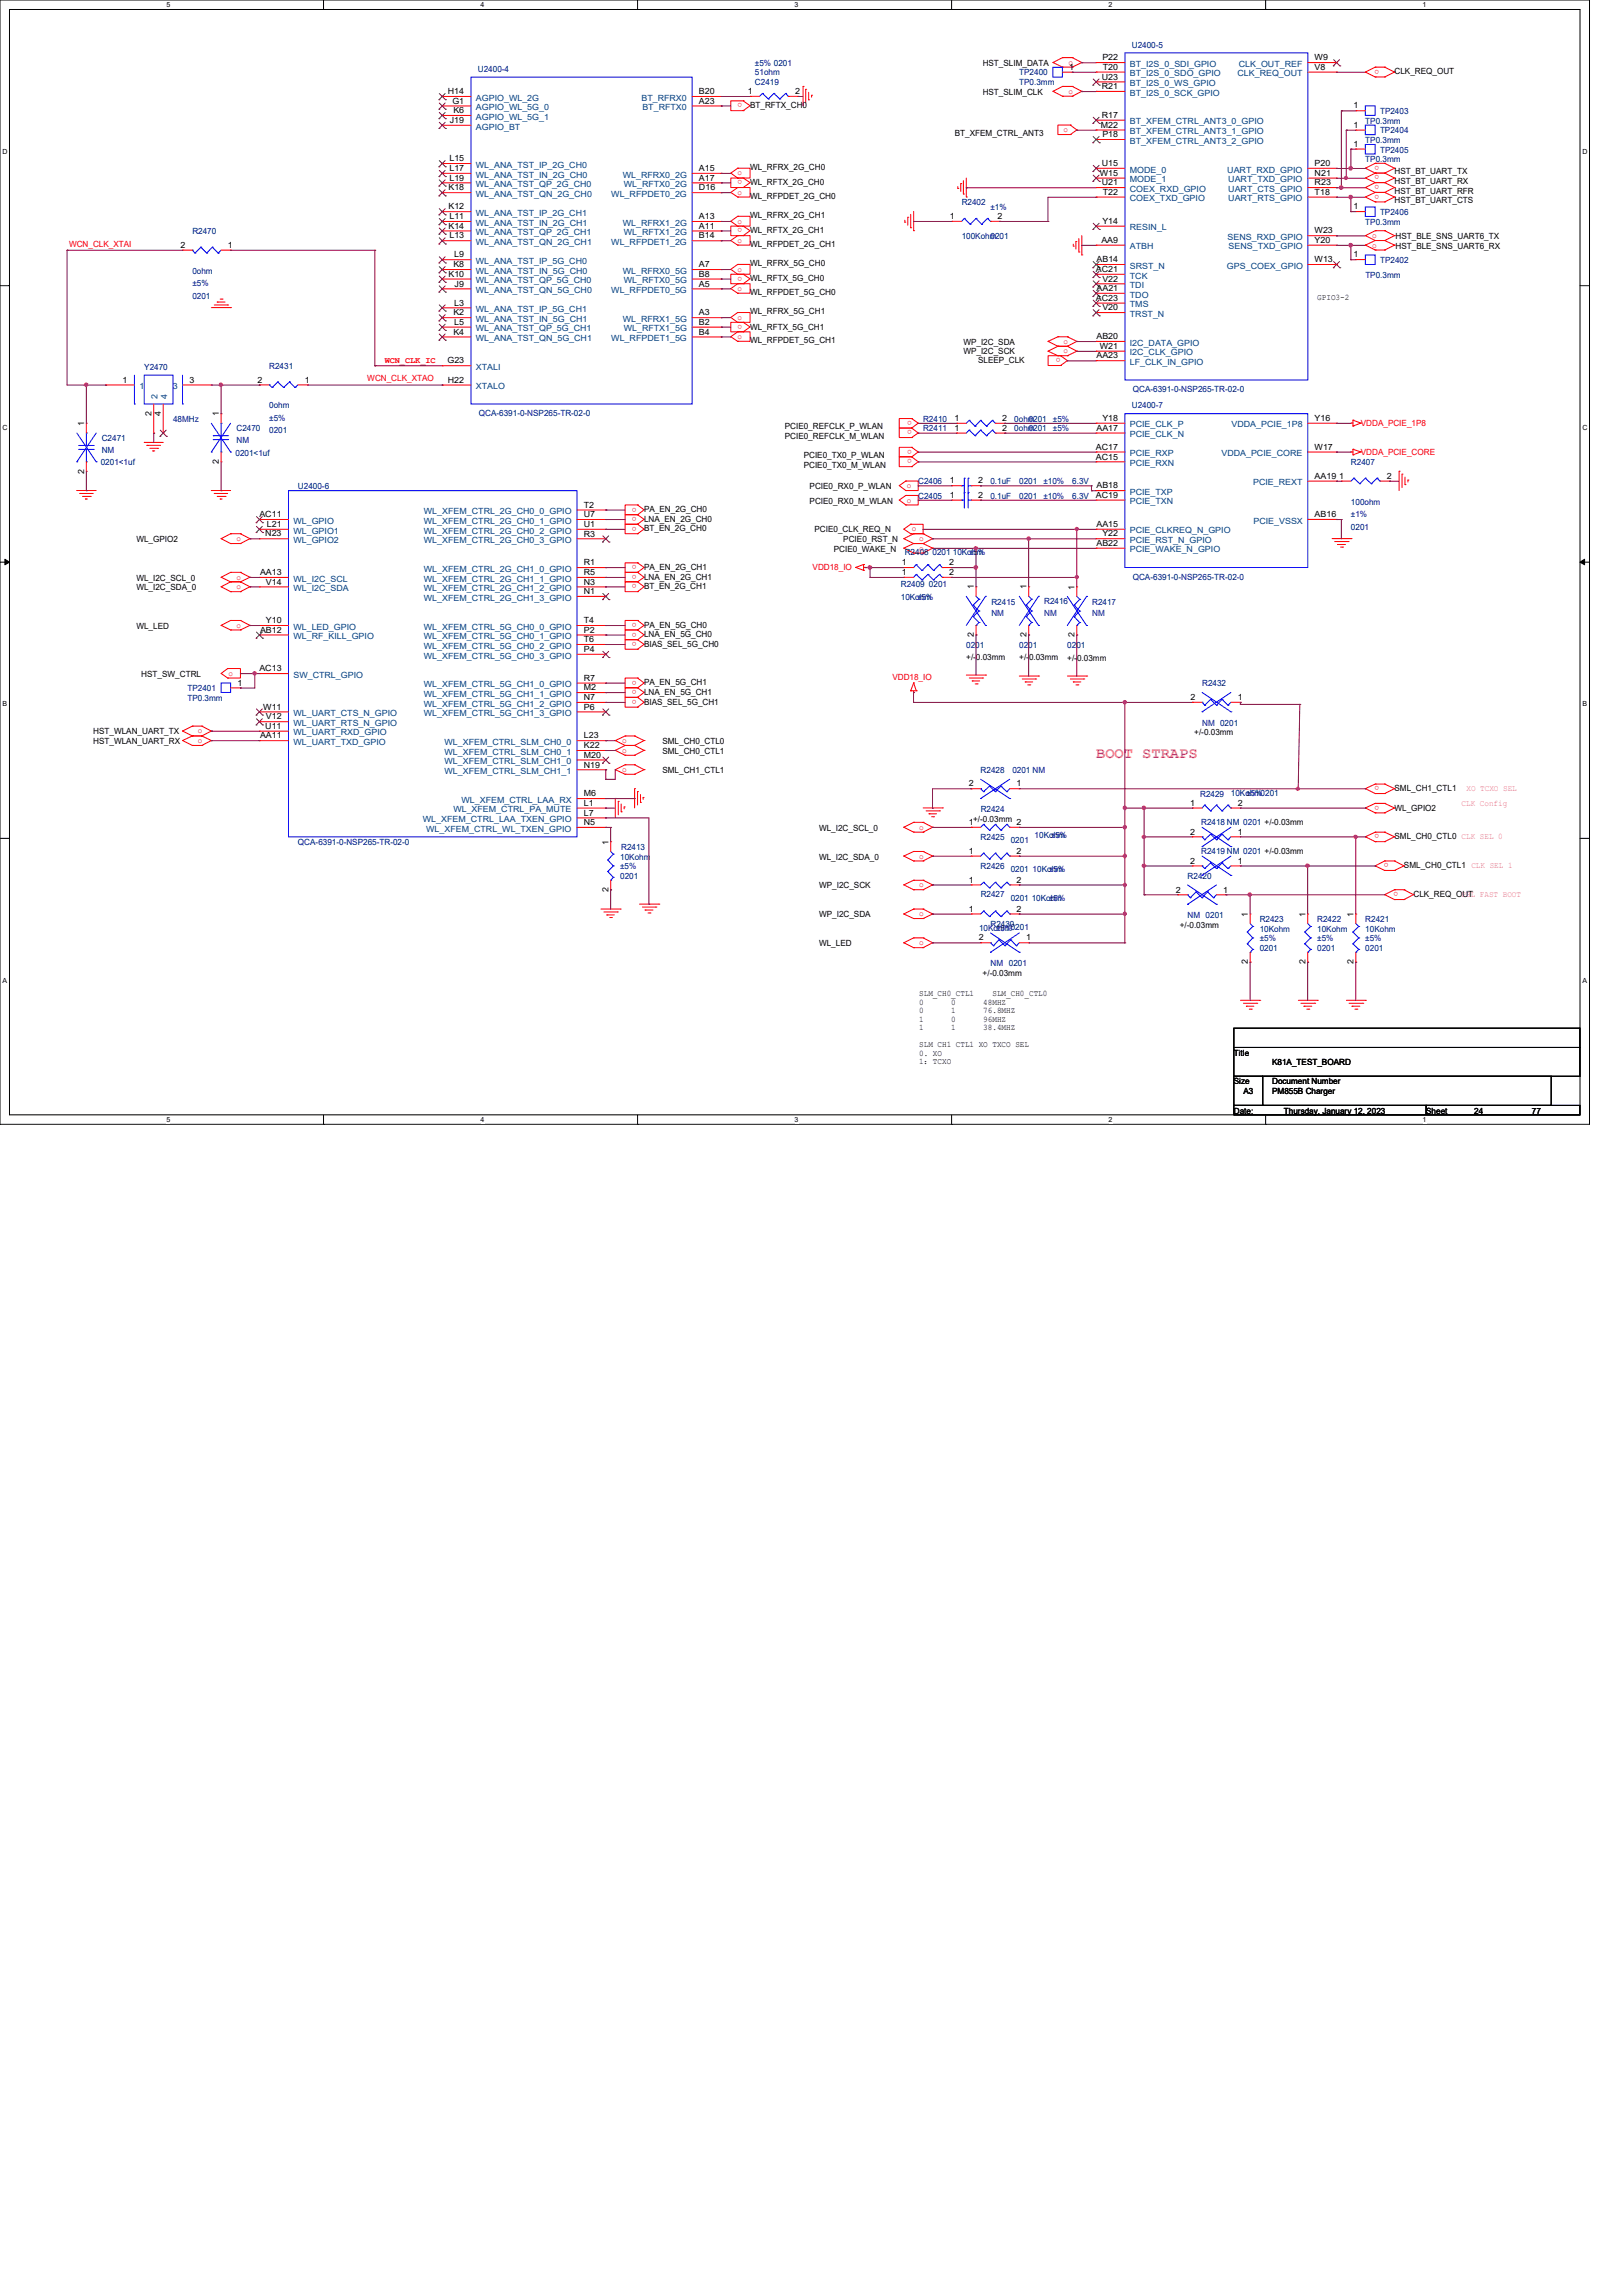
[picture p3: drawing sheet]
<svg xmlns="http://www.w3.org/2000/svg" width="210mm" height="297mm" viewBox="0 0 210 297" stroke-linecap="round" stroke-linejoin="round" font-family="sans-serif">
<defs><g id="words">
<text font-size="2" fill="#f0f" x="141.9" y="98.1">BOOT STRAPS</text>
<g font-size="1.1" fill="#000080">
<text x="61.8" y="9.3">U2400-4</text>
<text x="97.7" y="11">C2419</text>
<text x="97.7" y="9.8">51ohm</text>
<text x="97.7" y="8.5">±5% 0201</text>
<text x="131.9" y="9.8">TP2400</text>
<text x="131.9" y="11">TP0.3mm</text>
<text x="146.5" y="6.2">U2400-5</text>
<text x="176.7" y="16">TP0.3mm</text>
<text x="178.6" y="17.3">TP2404</text>
<text x="178.6" y="14.8">TP2403</text>
<text x="176.7" y="18.5">TP0.3mm</text>
<text x="176.7" y="21">TP0.3mm</text>
<text x="178.6" y="19.7">TP2405</text>
<text x="124.5" y="26.6">R2402</text>
<text x="128.2" y="27.2">±1%</text>
<text x="176.7" y="29.1">TP0.3mm</text>
<text x="178.6" y="27.8">TP2406</text>
<text x="24.9" y="30.3">R2470</text>
<text x="24.9" y="35.4">0ohm</text>
<text x="124.5" y="30.9">100Kohm</text>
<text x="128.2" y="30.9">0201</text>
<text x="176.7" y="35.9">TP0.3mm</text>
<text x="178.6" y="34.1">TP2402</text>
<text x="24.9" y="37">±5%</text>
<text x="24.9" y="38.6">0201</text>
<text x="18.7" y="47.9">Y2470</text>
<text x="34.8" y="47.7">R2431</text>
<text x="34.8" y="52.8">0ohm</text>
<text x="62" y="53.8">QCA-6391-0-NSP265-TR-02-0</text>
<text x="146.5" y="52.8">U2400-7</text>
<text x="146.6" y="50.7">QCA-6391-0-NSP265-TR-02-0</text>
<text x="13.2" y="57.1">C2471</text>
<text x="13.2" y="58.6">NM</text>
<text x="22.4" y="54.6">48MHz</text>
<text x="30.5" y="58.9">0201&lt;1uf</text>
<text x="30.6" y="55.8">C2470</text>
<text x="30.6" y="57.3">NM</text>
<text x="34.8" y="54.4">±5%</text>
<text x="34.8" y="56.1">0201</text>
<text x="119.5" y="55.8">R2411</text>
<text x="119.5" y="54.6">R2410</text>
<text x="131.3" y="55.8">0ohm</text>
<text x="131.3" y="54.6">0ohm</text>
<text x="133.1" y="55.8">0201</text>
<text x="133.1" y="54.6">0201</text>
<text x="136.3" y="55.8">±5%</text>
<text x="136.3" y="54.6">±5%</text>
<text x="13" y="60.2">0201&lt;1uf</text>
<text x="38.6" y="63.3">U2400-6</text>
<text x="118.8" y="64.5">C2405</text>
<text x="118.8" y="62.7">C2406</text>
<text x="128.2" y="64.5">0.1uF</text>
<text x="128.2" y="62.7">0.1uF</text>
<text x="131.9" y="64.5">0201</text>
<text x="131.9" y="62.7">0201</text>
<text x="135" y="64.5">±10%</text>
<text x="135" y="62.7">±10%</text>
<text x="138.8" y="64.5">6.3V</text>
<text x="138.8" y="62.7">6.3V</text>
<text x="174.8" y="60.2">R2407</text>
<text x="174.8" y="65.3">100ohm</text>
<text x="117.1" y="71.9">R2408</text>
<text x="120.7" y="71.8">0201</text>
<text x="123.3" y="71.8">10Kohm</text>
<text x="125.4" y="71.8">±5%</text>
<text x="174.8" y="66.9">±1%</text>
<text x="174.8" y="68.5">0201</text>
<text x="116.6" y="76">R2409</text>
<text x="116.6" y="77.6">10Kohm</text>
<text x="118.7" y="77.6">±5%</text>
<text x="120.2" y="76">0201</text>
<text x="146.6" y="75">QCA-6391-0-NSP265-TR-02-0</text>
<text x="125" y="83.8">0201</text>
<text x="128.3" y="78.2">R2415</text>
<text x="128.3" y="79.7">NM</text>
<text x="131.9" y="83.8">0201</text>
<text x="135.1" y="78.2">R2416</text>
<text x="135.1" y="79.7">NM</text>
<text x="138.1" y="83.8">0201</text>
<text x="141.3" y="78.2">R2417</text>
<text x="141.3" y="79.7">NM</text>
<text x="24.3" y="89.4">TP2401</text>
<text x="155.6" y="88.8">R2432</text>
<text x="24.3" y="90.6">TP0.3mm</text>
<text x="155.6" y="93.9">NM 0201</text>
<text x="126.9" y="100">R2428</text>
<text x="131" y="100">0201 NM</text>
<text x="126.9" y="105">R2424</text>
<text x="155.3" y="103.1">R2429</text>
<text x="155.4" y="106.7">R2418 NM 0201 +/-0.03mm</text>
<text x="159.3" y="103">10Kohm</text>
<text x="161.3" y="103">±5%0201</text>
<text x="38.6" y="109.3">QCA-6391-0-NSP265-TR-02-0</text>
<text x="80.3" y="111.2">10Kohm</text>
<text x="80.3" y="112.5">±5%</text>
<text x="80.3" y="113.7">0201</text>
<text x="80.4" y="110">R2413</text>
<text x="126.9" y="108.7">R2425</text>
<text x="126.9" y="112.5">R2426</text>
<text x="130.8" y="112.8">0201</text>
<text x="130.8" y="109.1">0201</text>
<text x="133.6" y="112.8">10Kohm</text>
<text x="133.9" y="108.5">10Kohm</text>
<text x="135.8" y="112.8">±5%</text>
<text x="136" y="108.5">±5%</text>
<text x="153.7" y="113.7">R2420</text>
<text x="155.4" y="110.5">R2419 NM 0201 +/-0.03mm</text>
<text x="126.9" y="116">R2427</text>
<text x="128.2" y="119.9">R2430</text>
<text x="130.8" y="116.6">0201</text>
<text x="133.5" y="116.6">10Kohm</text>
<text x="135.8" y="116.6">±5%</text>
<text x="153.7" y="118.8">NM 0201</text>
<text x="163" y="119.3">R2423</text>
<text x="170.5" y="119.3">R2422</text>
<text x="176.7" y="119.3">R2421</text>
<text x="126.7" y="120.4">10Kohm0201</text>
<text x="128.2" y="125">NM 0201</text>
<text x="128.9" y="120.4">±5%</text>
<text x="163" y="120.5">10Kohm</text>
<text x="163" y="121.8">±5%</text>
<text x="163" y="123">0201</text>
<text x="170.5" y="120.5">10Kohm</text>
<text x="170.5" y="121.8">±5%</text>
<text x="170.5" y="123">0201</text>
<text x="176.7" y="120.5">10Kohm</text>
<text x="176.7" y="121.8">±5%</text>
<text x="176.7" y="123">0201</text>
</g>
<g font-size="1.1">
<text x="127.2" y="8.5">HST_SLIM_DATA</text>
<text x="138.4" y="9">1</text>
<text x="142.6" y="10.3">U23</text>
<text x="142.6" y="11.5">R21</text>
<text x="142.7" y="7.8">P22</text>
<text x="142.7" y="9">T20</text>
<text x="170.1" y="9">V8</text>
<text x="170.1" y="7.8">W9</text>
<text x="180.5" y="9.6">CLK_REQ_OUT</text>
<text x="57.9" y="12.2">H14</text>
<text x="58.2" y="15.9">J19</text>
<text x="58.5" y="13.4">G1</text>
<text x="58.7" y="14.6">K6</text>
<text x="90.5" y="13.4">A23</text>
<text x="90.5" y="12.2">B20</text>
<text x="96.8" y="12.2">1</text>
<text x="97.1" y="14">BT_RFTX_CH0</text>
<text x="102.9" y="12.2">2</text>
<text x="123.6" y="17.6">BT_XFEM_CTRL_ANT3</text>
<text x="127.2" y="12.2">HST_SLIM_CLK</text>
<text x="142.4" y="16.5">M22</text>
<text x="142.6" y="15.3">R17</text>
<text x="142.7" y="17.8">P18</text>
<text x="175.2" y="16.5">1</text>
<text x="175.2" y="14">1</text>
<text x="58.2" y="23.4">L19</text>
<text x="58.2" y="22.1">L17</text>
<text x="58.2" y="20.9">L15</text>
<text x="90.5" y="23.4">A17</text>
<text x="90.5" y="22.1">A15</text>
<text x="97.1" y="24">WL_RFTX_2G_CH0</text>
<text x="97.1" y="22">WL_RFRX_2G_CH0</text>
<text x="142.3" y="22.7">W15</text>
<text x="142.6" y="24">U21</text>
<text x="142.6" y="21.5">U15</text>
<text x="170.1" y="24">R23</text>
<text x="170.1" y="22.7">N21</text>
<text x="170.1" y="21.5">P20</text>
<text x="175.2" y="19">1</text>
<text x="180.5" y="23.8">HST_BT_UART_RX</text>
<text x="180.5" y="22.6">HST_BT_UART_TX</text>
<text x="58" y="29.6">K14</text>
<text x="58" y="27.1">K12</text>
<text x="58" y="24.6">K18</text>
<text x="58.2" y="28.4">L11</text>
<text x="90.5" y="29.6">A11</text>
<text x="90.5" y="28.4">A13</text>
<text x="90.5" y="24.6">D16</text>
<text x="97.1" y="28.2">WL_RFRX_2G_CH1</text>
<text x="97.1" y="25.7">WL_RFPDET_2G_CH0</text>
<text x="122.9" y="28.3">1</text>
<text x="129.1" y="28.3">2</text>
<text x="142.7" y="29">Y14</text>
<text x="142.7" y="25.2">T22</text>
<text x="170.1" y="25.2">T18</text>
<text x="175.2" y="27.1">1</text>
<text x="180.5" y="26.3">HST_BT_UART_CTS</text>
<text x="180.5" y="25.1">HST_BT_UART_RFR</text>
<text x="23.4" y="32.1">2</text>
<text x="29.5" y="32.1">1</text>
<text x="58" y="35.8">K10</text>
<text x="58.2" y="30.9">L13</text>
<text x="58.7" y="34.6">K8</text>
<text x="58.8" y="33.3">L9</text>
<text x="90.5" y="35.8">B8</text>
<text x="90.5" y="34.6">A7</text>
<text x="90.5" y="30.9">B14</text>
<text x="97.1" y="34.4">WL_RFRX_5G_CH0</text>
<text x="97.1" y="31.9">WL_RFPDET_2G_CH1</text>
<text x="97.1" y="30.2">WL_RFTX_2G_CH1</text>
<text x="141.8" y="35.2">AC21</text>
<text x="141.9" y="33.9">AB14</text>
<text x="142.5" y="31.4">AA9</text>
<text x="170.1" y="33.9">W13</text>
<text x="170.1" y="31.4">Y20</text>
<text x="170.1" y="30.2">W23</text>
<text x="175.2" y="33.3">1</text>
<text x="180.6" y="30.9">HST_BLE_SNS_UART6_TX</text>
<text x="180.6" y="32.2">HST_BLE_SNS_UART6_RX</text>
<text x="58.7" y="40.8">K2</text>
<text x="58.8" y="39.5">L3</text>
<text x="58.8" y="37.1">J9</text>
<text x="90.5" y="40.8">A3</text>
<text x="90.5" y="37.1">A5</text>
<text x="97.1" y="40.6">WL_RFRX_5G_CH1</text>
<text x="97.1" y="38.1">WL_RFPDET_5G_CH0</text>
<text x="97.1" y="36.4">WL_RFTX_5G_CH0</text>
<text x="141.8" y="38.9">AC23</text>
<text x="141.9" y="37.6">AA21</text>
<text x="142.7" y="40.1">V20</text>
<text x="142.7" y="36.4">V22</text>
<text x="170.5" y="38.9">GPIO3-2</text>
<text x="57.9" y="47">G23</text>
<text x="58.7" y="43.3">K4</text>
<text x="58.8" y="42">L5</text>
<text x="90.5" y="43.3">B4</text>
<text x="90.5" y="42">B2</text>
<text x="97.1" y="44.4">WL_RFPDET_5G_CH1</text>
<text x="97.1" y="42.6">WL_RFTX_5G_CH1</text>
<text x="124.7" y="44.6">WP_I2C_SDA</text>
<text x="124.7" y="45.9">WP_I2C_SCK</text>
<text x="126.6" y="47">SLEEP_CLK</text>
<text x="141.9" y="46.4">AA23</text>
<text x="141.9" y="43.9">AB20</text>
<text x="142.3" y="45.1">W21</text>
<text x="15.9" y="49.5">1</text>
<text x="19.6" y="53.8" transform="rotate(-90 19.6 53.8)">2</text>
<text x="20.8" y="53.8" transform="rotate(-90 20.8 53.8)">4</text>
<text x="24.5" y="49.5">3</text>
<text x="28.3" y="53.9" transform="rotate(-90 28.3 53.9)">1</text>
<text x="33.3" y="49.5">2</text>
<text x="39.5" y="49.5">1</text>
<text x="57.9" y="49.5">H22</text>
<text x="10.9" y="55.1" transform="rotate(-90 10.9 55.1)">1</text>
<text x="101.6" y="56.8">PCIE0_REFCLK_M_WLAN</text>
<text x="101.6" y="55.5">PCIE0_REFCLK_P_WLAN</text>
<text x="104" y="59.3">PCIE0_TX0_P_WLAN</text>
<text x="123.5" y="55.7">1</text>
<text x="123.5" y="54.5">1</text>
<text x="129.7" y="55.7">2</text>
<text x="129.7" y="54.5">2</text>
<text x="141.8" y="59.5">AC15</text>
<text x="141.8" y="58.2">AC17</text>
<text x="141.9" y="55.7">AA17</text>
<text x="142.7" y="54.5">Y18</text>
<text x="170.1" y="58.2">W17</text>
<text x="170.1" y="54.5">Y16</text>
<text x="10.9" y="61.3" transform="rotate(-90 10.9 61.3)">2</text>
<text x="28.3" y="60" transform="rotate(-90 28.3 60)">2</text>
<text x="75.6" y="65.7">T2</text>
<text x="104" y="60.5">PCIE0_TX0_M_WLAN</text>
<text x="104.8" y="65.2">PCIE0_RX0_M_WLAN</text>
<text x="104.8" y="63.3">PCIE0_RX0_P_WLAN</text>
<text x="122.9" y="64.4">1</text>
<text x="122.9" y="62.5">1</text>
<text x="126.6" y="64.4">2</text>
<text x="126.6" y="62.5">2</text>
<text x="141.8" y="64.4">AC19</text>
<text x="141.9" y="63.2">AB18</text>
<text x="170.1" y="61.9">AA19</text>
<text x="173.3" y="61.9">1</text>
<text x="179.5" y="61.9">2</text>
<text x="17.7" y="70.1">WL_GPIO2</text>
<text x="33.6" y="66.9">AC11</text>
<text x="34.3" y="69.4">N23</text>
<text x="34.5" y="68.2">L21</text>
<text x="75.6" y="69.4">R3</text>
<text x="75.6" y="68.2">U1</text>
<text x="75.6" y="66.9">U7</text>
<text x="83.4" y="68.8">BT_EN_2G_CH0</text>
<text x="83.4" y="67.5">LNA_EN_2G_CH0</text>
<text x="83.4" y="66.3">PA_EN_2G_CH0</text>
<text x="105.4" y="68.9">PCIE0_CLK_REQ_N</text>
<text x="107.9" y="71.4">PCIE0_WAKE_N</text>
<text x="109.1" y="70.1">PCIE0_RST_N</text>
<text x="141.9" y="70.6">AB22</text>
<text x="141.9" y="68.2">AA15</text>
<text x="142.7" y="69.4">Y22</text>
<text x="170.1" y="66.9">AB16</text>
<text x="17.7" y="76.3">WL_I2C_SDA_0</text>
<text x="17.7" y="75.1">WL_I2C_SCL_0</text>
<text x="33.7" y="74.4">AA13</text>
<text x="34.4" y="75.6">V14</text>
<text x="75.6" y="76.9">N1</text>
<text x="75.6" y="75.6">N3</text>
<text x="75.6" y="74.4">R5</text>
<text x="75.6" y="73.1">R1</text>
<text x="83.4" y="76.2">BT_EN_2G_CH1</text>
<text x="83.4" y="75">LNA_EN_2G_CH1</text>
<text x="83.4" y="73.7">PA_EN_2G_CH1</text>
<text x="116.7" y="73.1">1</text>
<text x="116.7" y="74.4">1</text>
<text x="122.8" y="73.1">2</text>
<text x="122.8" y="74.4">2</text>
<text x="126" y="76.3" transform="rotate(-90 126 76.3)">1</text>
<text x="132.8" y="76.3" transform="rotate(-90 132.8 76.3)">1</text>
<text x="139" y="76.3" transform="rotate(-90 139 76.3)">1</text>
<text x="17.7" y="81.3">WL_LED</text>
<text x="33.7" y="81.9">AB12</text>
<text x="34.4" y="80.6">Y10</text>
<text x="75.6" y="83.1">T6</text>
<text x="75.6" y="81.9">P2</text>
<text x="75.6" y="80.6">T4</text>
<text x="83.4" y="83.7">BIAS_SEL_5G_CH0</text>
<text x="83.4" y="82.4">LNA_EN_5G_CH0</text>
<text x="83.4" y="81.2">PA_EN_5G_CH0</text>
<text x="126" y="82.4" transform="rotate(-90 126 82.4)">2</text>
<text x="132.8" y="82.4" transform="rotate(-90 132.8 82.4)">2</text>
<text x="139" y="82.4" transform="rotate(-90 139 82.4)">2</text>
<text x="18.3" y="87.5">HST_SW_CTRL</text>
<text x="30.7" y="88.7">1</text>
<text x="33.6" y="86.8">AC13</text>
<text x="75.6" y="89.3">M2</text>
<text x="75.6" y="88.1">R7</text>
<text x="75.6" y="84.4">P4</text>
<text x="83.4" y="89.9">LNA_EN_5G_CH1</text>
<text x="83.4" y="88.7">PA_EN_5G_CH1</text>
<text x="125" y="85.4">+/-0.03mm</text>
<text x="131.9" y="85.4">+/-0.03mm</text>
<text x="138.1" y="85.5">+/-0.03mm</text>
<text x="12.1" y="95">HST_WLAN_UART_TX</text>
<text x="33.7" y="95.5">AA11</text>
<text x="34.1" y="91.8">W11</text>
<text x="34.3" y="94.3">U11</text>
<text x="34.4" y="93.1">V12</text>
<text x="75.6" y="95.5">L23</text>
<text x="75.6" y="91.8">P6</text>
<text x="75.6" y="90.6">N7</text>
<text x="83.4" y="91.1">BIAS_SEL_5G_CH1</text>
<text x="154" y="90.6">2</text>
<text x="154.6" y="95.1">+/-0.03mm</text>
<text x="160.2" y="90.6">1</text>
<text x="12.1" y="96.3">HST_WLAN_UART_RX</text>
<text x="75.6" y="99.3">N19</text>
<text x="75.6" y="98">M20</text>
<text x="75.6" y="96.8">K22</text>
<text x="85.7" y="100">SML_CH1_CTL1</text>
<text x="85.7" y="97.5">SML_CH0_CTL1</text>
<text x="85.7" y="96.3">SML_CH0_CTL0</text>
<text x="125.4" y="101.7">2</text>
<text x="131.6" y="101.7">1</text>
<text x="75.6" y="106.7">N5</text>
<text x="75.6" y="105.5">L7</text>
<text x="75.6" y="104.2">L1</text>
<text x="75.6" y="103">M6</text>
<text x="106" y="107.4">WL_I2C_SCL_0</text>
<text x="125.4" y="106.7">1</text>
<text x="125.9" y="106.4">+/-0.03mm</text>
<text x="131.6" y="106.7">2</text>
<text x="154" y="104.2">1</text>
<text x="154" y="108">2</text>
<text x="160.2" y="104.2">2</text>
<text x="160.2" y="108">1</text>
<text x="180.5" y="104.9">WL_GPIO2</text>
<text x="180.5" y="102.4">SML_CH1_CTL1</text>
<text x="78.7" y="109.3" transform="rotate(-90 78.7 109.3)">1</text>
<text x="106" y="111.2">WL_I2C_SDA_0</text>
<text x="125.4" y="110.5">1</text>
<text x="131.6" y="110.5">2</text>
<text x="154" y="111.7">2</text>
<text x="160.2" y="111.7">1</text>
<text x="180.5" y="108.6">SML_CH0_CTL0 CLK SEL 0</text>
<text x="181.7" y="112.3">SML_CH0_CTL1 CLK SEL 1</text>
<text x="78.7" y="115.4" transform="rotate(-90 78.7 115.4)">2</text>
<text x="106" y="118.7">WP_I2C_SDA</text>
<text x="106" y="114.9">WP_I2C_SCK</text>
<text x="125.4" y="114.2">1</text>
<text x="125.4" y="117.9">1</text>
<text x="131.6" y="114.2">2</text>
<text x="131.6" y="117.9">2</text>
<text x="152.2" y="115.5">2</text>
<text x="158.3" y="115.5">1</text>
<text x="161.5" y="118.6" transform="rotate(-90 161.5 118.6)">1</text>
<text x="168.9" y="118.6" transform="rotate(-90 168.9 118.6)">1</text>
<text x="175.2" y="118.6" transform="rotate(-90 175.2 118.6)">1</text>
<text x="182.9" y="116">CLK_REQ_OUT</text>
<text x="106" y="122.4">WL_LED</text>
<text x="126.7" y="121.7">2</text>
<text x="132.8" y="121.7">1</text>
<text x="152.7" y="120">+/-0.03mm</text>
<text x="161.5" y="124.7" transform="rotate(-90 161.5 124.7)">2</text>
<text x="168.9" y="124.7" transform="rotate(-90 168.9 124.7)">2</text>
<text x="175.2" y="124.7" transform="rotate(-90 175.2 124.7)">2</text>
<text x="119" y="128.9">SLM_CH0_CTL1</text>
<text x="119" y="130">0</text>
<text x="119" y="131.1">0</text>
<text x="123.1" y="130">0</text>
<text x="123.1" y="131.1">1</text>
<text x="127.2" y="126.2">+/-0.03mm</text>
<text x="127.3" y="130">48MHZ</text>
<text x="127.3" y="131.1">76.8MHZ</text>
<text x="128.4" y="128.9">SLM_CH0_CTL0</text>
<text x="119" y="132.2">1</text>
<text x="119" y="133.3">1</text>
<text x="119" y="135.5">SLM CH1 CTL1 XO TXCO SEL</text>
<text x="119" y="136.6">0. XO</text>
<text x="119" y="137.7">1：TCXO</text>
<text x="123.1" y="132.2">0</text>
<text x="123.1" y="133.3">1</text>
<text x="127.3" y="132.2">96MHZ</text>
<text x="127.3" y="133.3">38.4MHZ</text>
<text x="159.7" y="136.6">Title</text>
<text x="164.6" y="137.8">K81A_TEST_BOARD</text>
<text x="159.7" y="140.3">Size</text>
<text x="160.9" y="141.6">A3</text>
<text x="164.6" y="140.3">Document Number</text>
<text x="164.6" y="141.6">PM855B Charger</text>
<text x="159.7" y="144.1">Date:</text>
<text x="166.2" y="144.1">Thursday, January 12, 2023</text>
<text x="184.6" y="144.1">Sheet</text>
<text x="190.8" y="144.1">24</text>
<text x="198.2" y="144.1">77</text>
</g>
<g font-size="1.1" fill="#f00">
<text x="138.3" y="8.4">o</text>
<text x="178.5" y="9" transform="rotate(-180 178.5 9)">o</text>
<text x="96.1" y="13.4" transform="rotate(-180 96.1 13.4)">o</text>
<text x="137.6" y="17.1">o</text>
<text x="138.3" y="12.1">o</text>
<text x="95.5" y="22.7">o</text>
<text x="96.1" y="23.3" transform="rotate(-180 96.1 23.3)">o</text>
<text x="178.5" y="24" transform="rotate(-180 178.5 24)">o</text>
<text x="178.5" y="22.7" transform="rotate(-180 178.5 22.7)">o</text>
<text x="178.5" y="21.5" transform="rotate(-180 178.5 21.5)">o</text>
<text x="95.5" y="28.9">o</text>
<text x="95.5" y="25.2">o</text>
<text x="96.1" y="29.6" transform="rotate(-180 96.1 29.6)">o</text>
<text x="178.5" y="25.2" transform="rotate(-180 178.5 25.2)">o</text>
<text x="8.9" y="31.9">WCN_CLK_XTAI</text>
<text x="95.5" y="35.1">o</text>
<text x="95.5" y="31.4">o</text>
<text x="96.1" y="35.8" transform="rotate(-180 96.1 35.8)">o</text>
<text x="177.6" y="30.8">o</text>
<text x="177.6" y="32">o</text>
<text x="95.5" y="41.4">o</text>
<text x="95.5" y="37.6">o</text>
<text x="96.1" y="42" transform="rotate(-180 96.1 42)">o</text>
<text x="49.8" y="46.9">WCN_CLK_IC</text>
<text x="95.5" y="43.9">o</text>
<text x="137.2" y="46.4" transform="rotate(-180 137.2 46.4)">o</text>
<text x="137.6" y="44.5">o</text>
<text x="137.6" y="45.7">o</text>
<text x="47.5" y="49.4">WCN_CLK_XTAO</text>
<text x="118" y="55.7" transform="rotate(-180 118 55.7)">o</text>
<text x="118" y="54.4" transform="rotate(-180 118 54.4)">o</text>
<text x="118" y="59.4" transform="rotate(-180 118 59.4)">o</text>
<text x="118" y="58.2" transform="rotate(-180 118 58.2)">o</text>
<text x="176.1" y="58.8">VDDA_PCIE_CORE</text>
<text x="176.1" y="55.1">VDDA_PCIE_1P8</text>
<text x="82.4" y="65.7" transform="rotate(-180 82.4 65.7)">o</text>
<text x="117.3" y="65">o</text>
<text x="117.3" y="63.2">o</text>
<text x="30.6" y="70">o</text>
<text x="82.4" y="68.1" transform="rotate(-180 82.4 68.1)">o</text>
<text x="82.4" y="66.9" transform="rotate(-180 82.4 66.9)">o</text>
<text x="118" y="68.8">o</text>
<text x="119" y="71.3">o</text>
<text x="119" y="70">o</text>
<text x="30.6" y="76.2">o</text>
<text x="30.6" y="75">o</text>
<text x="82.4" y="75.6" transform="rotate(-180 82.4 75.6)">o</text>
<text x="82.4" y="74.3" transform="rotate(-180 82.4 74.3)">o</text>
<text x="82.4" y="73.1" transform="rotate(-180 82.4 73.1)">o</text>
<text x="105.2" y="73.7">VDD18_IO</text>
<text x="30.6" y="81.2">o</text>
<text x="82.4" y="83.1" transform="rotate(-180 82.4 83.1)">o</text>
<text x="82.4" y="81.8" transform="rotate(-180 82.4 81.8)">o</text>
<text x="82.4" y="80.6" transform="rotate(-180 82.4 80.6)">o</text>
<text x="29.6" y="87.4">o</text>
<text x="82.4" y="89.3" transform="rotate(-180 82.4 89.3)">o</text>
<text x="82.4" y="88.1" transform="rotate(-180 82.4 88.1)">o</text>
<text x="115.5" y="87.9">VDD18_IO</text>
<text x="25.6" y="94.9">o</text>
<text x="82.4" y="90.6" transform="rotate(-180 82.4 90.6)">o</text>
<text x="25.6" y="96.1">o</text>
<text x="80.5" y="99.9">o</text>
<text x="80.5" y="97.4">o</text>
<text x="80.5" y="96.1">o</text>
<text x="178.5" y="101.7" transform="rotate(-180 178.5 101.7)">o</text>
<text x="119" y="107.3">o</text>
<text x="178.5" y="108" transform="rotate(-180 178.5 108)">o</text>
<text x="178.5" y="104.2" transform="rotate(-180 178.5 104.2)">o</text>
<text x="119" y="111.1">o</text>
<text x="179.7" y="111.7" transform="rotate(-180 179.7 111.7)">o</text>
<text x="119" y="118.5">o</text>
<text x="119" y="114.8">o</text>
<text x="180.9" y="115.4" transform="rotate(-180 180.9 115.4)">o</text>
<text x="119" y="122.3">o</text>
</g>
<g font-size="1.1" fill="#004080">
<text x="146.2" y="11.1">BT_I2S_0_WS_GPIO</text>
<text x="146.2" y="9.9">BT_I2S_0_SDO_GPIO</text>
<text x="146.2" y="8.6">BT_I2S_0_SDI_GPIO</text>
<text x="160.1" y="9.9">CLK_REQ_OUT</text>
<text x="160.3" y="8.7">CLK_OUT_REF</text>
<text x="61.6" y="16.8">AGPIO_BT</text>
<text x="61.6" y="15.5">AGPIO_WL_5G_1</text>
<text x="61.6" y="14.3">AGPIO_WL_5G_0</text>
<text x="61.6" y="13">AGPIO_WL_2G</text>
<text x="83" y="13">BT_RFRX0</text>
<text x="83.1" y="14.3">BT_RFTX0</text>
<text x="146.2" y="17.4">BT_XFEM_CTRL_ANT3_1_GPIO</text>
<text x="146.2" y="16.1">BT_XFEM_CTRL_ANT3_0_GPIO</text>
<text x="146.2" y="12.4">BT_I2S_0_SCK_GPIO</text>
<text x="61.6" y="23">WL_ANA_TST_IN_2G_CH0</text>
<text x="61.6" y="21.7">WL_ANA_TST_IP_2G_CH0</text>
<text x="80.6" y="23">WL_RFRX0_2G</text>
<text x="146.2" y="23.6">MODE_1</text>
<text x="146.2" y="22.3">MODE_0</text>
<text x="146.2" y="18.6">BT_XFEM_CTRL_ANT3_2_GPIO</text>
<text x="158.8" y="22.3">UART_RXD_GPIO</text>
<text x="159" y="23.6">UART_TXD_GPIO</text>
<text x="61.6" y="29.2">WL_ANA_TST_IN_2G_CH1</text>
<text x="61.6" y="27.9">WL_ANA_TST_IP_2G_CH1</text>
<text x="61.6" y="25.5">WL_ANA_TST_QN_2G_CH0</text>
<text x="61.6" y="24.2">WL_ANA_TST_QP_2G_CH0</text>
<text x="79.1" y="25.5">WL_RFPDET0_2G</text>
<text x="80.6" y="29.2">WL_RFRX1_2G</text>
<text x="80.7" y="24.2">WL_RFTX0_2G</text>
<text x="146.2" y="29.8">RESIN_L</text>
<text x="146.2" y="26">COEX_TXD_GPIO</text>
<text x="146.2" y="24.8">COEX_RXD_GPIO</text>
<text x="159" y="26">UART_RTS_GPIO</text>
<text x="159" y="24.8">UART_CTS_GPIO</text>
<text x="61.6" y="35.4">WL_ANA_TST_IN_5G_CH0</text>
<text x="61.6" y="34.2">WL_ANA_TST_IP_5G_CH0</text>
<text x="61.6" y="31.7">WL_ANA_TST_QN_2G_CH1</text>
<text x="61.6" y="30.4">WL_ANA_TST_QP_2G_CH1</text>
<text x="79.1" y="31.7">WL_RFPDET1_2G</text>
<text x="80.6" y="35.4">WL_RFRX0_5G</text>
<text x="80.7" y="30.4">WL_RFTX1_2G</text>
<text x="146.2" y="34.8">SRST_N</text>
<text x="146.2" y="32.3">ATBH</text>
<text x="158.8" y="34.8">GPS_COEX_GPIO</text>
<text x="158.9" y="31">SENS_RXD_GPIO</text>
<text x="159" y="32.3">SENS_TXD_GPIO</text>
<text x="61.6" y="41.6">WL_ANA_TST_IN_5G_CH1</text>
<text x="61.6" y="40.4">WL_ANA_TST_IP_5G_CH1</text>
<text x="61.6" y="37.9">WL_ANA_TST_QN_5G_CH0</text>
<text x="61.6" y="36.7">WL_ANA_TST_QP_5G_CH0</text>
<text x="79.1" y="37.9">WL_RFPDET0_5G</text>
<text x="80.6" y="41.6">WL_RFRX1_5G</text>
<text x="80.7" y="36.7">WL_RFTX0_5G</text>
<text x="146.2" y="41">TRST_N</text>
<text x="146.2" y="39.8">TMS</text>
<text x="146.2" y="38.5">TDO</text>
<text x="146.2" y="37.3">TDI</text>
<text x="146.2" y="36">TCK</text>
<text x="61.6" y="47.9">XTALI</text>
<text x="61.6" y="44.1">WL_ANA_TST_QN_5G_CH1</text>
<text x="61.6" y="42.9">WL_ANA_TST_QP_5G_CH1</text>
<text x="79.1" y="44.1">WL_RFPDET1_5G</text>
<text x="80.7" y="42.9">WL_RFTX1_5G</text>
<text x="146.2" y="47.2">LF_CLK_IN_GPIO</text>
<text x="146.2" y="46">I2C_CLK_GPIO</text>
<text x="146.2" y="44.7">I2C_DATA_GPIO</text>
<text x="18" y="50.4">1</text>
<text x="20.4" y="51.6" transform="rotate(-90 20.4 51.6)">2</text>
<text x="21.6" y="51.6" transform="rotate(-90 21.6 51.6)">4</text>
<text x="22.3" y="50.4">3</text>
<text x="61.6" y="50.4">XTALO</text>
<text x="146.2" y="59">PCIE_RXP</text>
<text x="146.2" y="56.6">PCIE_CLK_N</text>
<text x="146.2" y="55.3">PCIE_CLK_P</text>
<text x="158.1" y="59">VDDA_PCIE_CORE</text>
<text x="159.4" y="55.3">VDDA_PCIE_1P8</text>
<text x="146.2" y="65.3">PCIE_TXN</text>
<text x="146.2" y="64">PCIE_TXP</text>
<text x="146.2" y="60.3">PCIE_RXN</text>
<text x="162.2" y="62.8">PCIE_REXT</text>
<text x="38" y="70.3">WL_GPIO2</text>
<text x="38" y="69">WL_GPIO1</text>
<text x="38" y="67.8">WL_GPIO</text>
<text x="54.9" y="70.3">WL_XFEM_CTRL_2G_CH0_3_GPIO</text>
<text x="54.9" y="69">WL_XFEM_CTRL_2G_CH0_2_GPIO</text>
<text x="54.9" y="67.8">WL_XFEM_CTRL_2G_CH0_1_GPIO</text>
<text x="54.9" y="66.5">WL_XFEM_CTRL_2G_CH0_0_GPIO</text>
<text x="146.2" y="71.5">PCIE_WAKE_N_GPIO</text>
<text x="146.2" y="70.2">PCIE_RST_N_GPIO</text>
<text x="146.2" y="69">PCIE_CLKREQ_N_GPIO</text>
<text x="162.2" y="67.7">PCIE_VSSX</text>
<text x="38" y="76.5">WL_I2C_SDA</text>
<text x="38" y="75.2">WL_I2C_SCL</text>
<text x="54.9" y="77.7">WL_XFEM_CTRL_2G_CH1_3_GPIO</text>
<text x="54.9" y="76.5">WL_XFEM_CTRL_2G_CH1_2_GPIO</text>
<text x="54.9" y="75.3">WL_XFEM_CTRL_2G_CH1_1_GPIO</text>
<text x="54.9" y="74">WL_XFEM_CTRL_2G_CH1_0_GPIO</text>
<text x="38" y="82.7">WL_RF_KILL_GPIO</text>
<text x="38" y="81.5">WL_LED_GPIO</text>
<text x="54.9" y="83.9">WL_XFEM_CTRL_5G_CH0_2_GPIO</text>
<text x="54.9" y="82.7">WL_XFEM_CTRL_5G_CH0_1_GPIO</text>
<text x="54.9" y="81.5">WL_XFEM_CTRL_5G_CH0_0_GPIO</text>
<text x="38" y="87.7">SW_CTRL_GPIO</text>
<text x="54.9" y="88.9">WL_XFEM_CTRL_5G_CH1_0_GPIO</text>
<text x="54.9" y="85.2">WL_XFEM_CTRL_5G_CH0_3_GPIO</text>
<text x="38" y="95.1">WL_UART_RXD_GPIO</text>
<text x="38" y="93.9">WL_UART_RTS_N_GPIO</text>
<text x="38" y="92.6">WL_UART_CTS_N_GPIO</text>
<text x="54.9" y="92.6">WL_XFEM_CTRL_5G_CH1_3_GPIO</text>
<text x="54.9" y="91.4">WL_XFEM_CTRL_5G_CH1_2_GPIO</text>
<text x="54.9" y="90.2">WL_XFEM_CTRL_5G_CH1_1_GPIO</text>
<text x="38" y="96.4">WL_UART_TXD_GPIO</text>
<text x="57.5" y="100.1">WL_XFEM_CTRL_SLM_CH1_1</text>
<text x="57.5" y="98.9">WL_XFEM_CTRL_SLM_CH1_0</text>
<text x="57.5" y="97.6">WL_XFEM_CTRL_SLM_CH0_1</text>
<text x="57.5" y="96.4">WL_XFEM_CTRL_SLM_CH0_0</text>
<text x="54.7" y="106.4">WL_XFEM_CTRL_LAA_TXEN_GPIO</text>
<text x="55.2" y="107.6">WL_XFEM_CTRL_WL_TXEN_GPIO</text>
<text x="58.7" y="105.1">WL_XFEM_CTRL_PA_MUTE</text>
<text x="59.7" y="103.9">WL_XFEM_CTRL_LAA_RX</text>
</g>
<g font-size="1.1" fill="#f0f">
<text x="189.1" y="104.2">CLK Config</text>
<text x="189.8" y="102.4">XO TCXO SEL</text>
<text x="189.1" y="116">PBL FAST BOOT</text>
</g>
<g font-size=".9">
<text x="21.5" y=".9">5</text>
<text x="62.2" y=".9">4</text>
<text x="102.8" y=".9">3</text>
<text x="143.5" y=".9">2</text>
<text x="184.1" y=".9">1</text>
<text x=".3" y="19.9">D</text>
<text x="204.8" y="19.9">D</text>
<text x=".3" y="55.6">C</text>
<text x="204.8" y="55.6">C</text>
<text x=".3" y="91.4">B</text>
<text x="204.8" y="91.4">B</text>
<text x=".3" y="127.1">A</text>
<text x="204.8" y="127.1">A</text>
<text x="21.5" y="145.2">5</text>
<text x="62.2" y="145.2">4</text>
<text x="102.8" y="145.2">3</text>
<text x="143.5" y="145.2">2</text>
<text x="184.1" y="145.2">1</text>
</g>
</g></defs>
<path d="M0 0h205.7v145.5h-205.7zM1.2 1.2h203.3v143h-203.3z" fill="none" stroke="#000" stroke-width=".13"/>
<g fill="#fff">
<path d="M21.5 .1h.6v1h-.6z"/>
<path d="M21.5 144.4h.6v1h-.6z"/>
</g>
<path d="M41.9 0v1.2M41.9 144.2v1.3" fill="none" stroke="#000" stroke-width=".13"/>
<g fill="#fff">
<path d="M62.2 .1h.5v1h-.5z"/>
<path d="M62.2 144.4h.5v1h-.5z"/>
</g>
<path d="M82.5 0v1.2M82.5 144.2v1.3" fill="none" stroke="#000" stroke-width=".13"/>
<g fill="#fff">
<path d="M102.8 .1h.5v1h-.5z"/>
<path d="M102.8 144.4h.5v1h-.5z"/>
</g>
<path d="M123.1 0v1.2M123.1 144.2v1.3" fill="none" stroke="#000" stroke-width=".13"/>
<g fill="#fff">
<path d="M143.5 .1h.5v1h-.5z"/>
<path d="M143.5 144.4h.5v1h-.5z"/>
</g>
<path d="M163.8 0v1.2M163.8 144.2v1.3" fill="none" stroke="#000" stroke-width=".13"/>
<g fill="#fff">
<path d="M184.1 .1h.5v1h-.5z"/>
<path d="M184.1 144.4h.5v1h-.5z"/>
<path d="M.3 19.1h.7v1h-.7z"/>
<path d="M204.8 19.1h.6v1h-.6z"/>
<path d="M.3 54.8h.7v1h-.7z"/>
<path d="M204.8 54.8h.6v1h-.6z"/>
</g>
<path d="M0 37h1.2M204.5 37h1.2" fill="none" stroke="#000" stroke-width=".13"/>
<g fill="#fff">
<path d="M.3 90.6h.6v1h-.6z"/>
<path d="M204.8 90.6h.6v1h-.6z"/>
</g>
<path d="M0 72.7h1.2M.6 72.3l.6 .4-.6 .4zM204.5 72.7l.6-.4v.8zM204.5 72.7h1.2" fill="none" stroke="#000" stroke-width=".13"/>
<path d="M.6 72.3l.6 .4-.6 .4zM204.5 72.7l.6-.4v.8z" fill="#000"/>
<g fill="#fff">
<path d="M.3 126.3h.6v1h-.6z"/>
<path d="M204.8 126.3h.6v1h-.6z"/>
</g>
<path d="M0 108.5h1.2M204.5 108.5h1.2M159.7 133h44.8v2.5h-44.8zM159.7 135.5h44.8v3.7h-44.8zM159.7 139.2h3.7v3.8h-3.7zM163.4 139.2h37.3v3.8h-37.3zM159.7 143h24.9v1.2h-24.9zM184.6 143h19.9v1.2h-19.9z" fill="none" stroke="#000" stroke-width=".13"/>
<g fill="none" stroke="#f00" stroke-width=".13">
<path d="M57.2 16.2h.1M57.2 16.2h3.8M57.2 14.9h.1M57.2 14.9h3.8M57.2 13.7h.1M57.2 13.7h3.8M57.2 12.5h.1M57.2 12.5h3.8M89.6 13.7h3.7M89.6 12.5h3.7M93.3 13.7h.1M93.3 12.5h.1"/>
<path d="M96.2 14.3h.1M96.2 13h.1M96.2 13h-1.6v1.3h1.6M96.2 13l.9 .7-.9 .6M97.1 12.5h.1M97.1 12.5h1.2M102 12.5h1.3M103.3 12.5h.1M103.9 11.2h.1M103.9 11.2v2.5M104.3 11.6h.1M104.3 11.6v1.7"/>
<path d="M104.6 12.9h.1M104.6 11.9v1M105 12.3h.1M105 12.3v.3M136.3 11.8h.1M136.3 11.8l1.2 .6M136.3 8.1h.1M136.3 8.1l1.2 .6M137.5 9.3h1.3M137.5 11.2h.1M137.5 12.4h.1M137.5 11.2h1.3"/>
<path d="M137.5 11.2l-1.2 .6M137.5 12.4h1.3M137.5 7.5h.1M137.5 8.7h.1M137.5 7.5h1.3M137.5 7.5l-1.2 .6M137.5 8.7h1.3M138.5 16.2h.1M138.5 17.4h.1M138.5 16.2h-1.6v1.2h1.6M138.5 16.2l.9 .6-.9 .6M138.8 9.3h.1"/>
<path d="M138.8 11.2h.1M138.8 12.4h.1M138.8 11.2l1.2 .6M138.8 7.5h.1M138.8 8.7h.1M138.8 7.5l1.2 .6M140 11.8h.1M140 11.8l-1.2 .6M140 8.1h.1M140 8.1l-1.2 .6M141.9 18h.1M141.9 18h3.7"/>
<path d="M141.9 16.8h.1M141.9 16.8h3.7M141.9 15.5h.1M141.9 15.5h3.7M141.9 10.6h.1M141.9 10.6h3.7M141.9 11.8h.1M141.9 11.8h3.7M141.9 9.3h.1M141.9 9.3h3.7M141.9 8.1h.1M141.9 8.1h3.7"/>
<path d="M169.2 9.3h3.8M169.2 8.1h3.8M173 9.3h.1M173 8.1h.1M175.5 16.8h.1M175.5 16.8h1.2M175.5 14.3h.1M175.5 14.3h1.2M175.5 19.3h.1M175.5 19.3h1.2M176.7 9.3h.1M176.7 9.3l1.3 .7"/>
<path d="M178 10h.1M178 8.7h.1M178 10h1.2M178 8.7h1.2M178 8.7l-1.3 .6M179.2 10h.1M179.2 8.7h.1M179.2 8.7l1.3 .6M180.5 9.3h.1M180.5 9.3l-1.3 .7M23.6 32.4h.1M23.6 32.4h1.3"/>
<path d="M27.3 39.8h2.5M27.7 39.5h1.8M28.1 39.1h.1M28.1 39.1h1M28.5 38.7h.2M28.6 32.4h1.2M28.7 38.7h.1M29.5 39.5h.1M29.8 32.4h.1M29.8 39.8h.1M57.2 39.8h.1M57.2 39.8h3.8"/>
<path d="M57.2 37.4h.1M57.2 37.4h3.8M57.2 36.1h.1M57.2 36.1h3.8M57.2 34.9h.1M57.2 34.9h3.8M57.2 33.6h.1M57.2 33.6h3.8M57.2 31.1h.1M57.2 31.1h3.8M57.2 29.9h.1M57.2 29.9h3.8"/>
<path d="M57.2 28.6h.1M57.2 28.6h3.8M57.2 27.4h.1M57.2 27.4h3.8M57.2 24.9h.1M57.2 24.9h3.8M57.2 23.7h.1M57.2 23.7h3.8M57.2 22.4h.1M57.2 22.4h3.8M57.2 21.2h.1M57.2 21.2h3.8"/>
<path d="M89.6 37.4h3.7M89.6 36.1h3.7M89.6 34.9h3.7M89.6 31.1h3.7M89.6 29.9h3.7M89.6 28.7h3.7M89.6 24.9h3.7M89.6 23.7h3.7M89.6 22.4h3.7M93.3 37.4h.1M93.3 36.1h.1M93.3 34.9h.1"/>
<path d="M93.3 31.1h.1M93.3 29.9h.1M93.3 28.7h.1M93.3 24.9h.1M93.3 23.7h.1M93.3 22.4h.1M95.5 36.7h.1M95.5 37.9h.1M95.5 36.7h1.6v1.2h-1.6M95.5 36.7l-.9 .6 .9 .6M95.5 34.2h.1M95.5 35.5h.1"/>
<path d="M95.5 34.2h1.6v1.3h-1.6M95.5 34.2l-.9 .6 .9 .7M95.5 30.5h.1M95.5 31.7h.1M95.5 30.5h1.6v1.2h-1.6M95.5 30.5l-.9 .6 .9 .6M95.5 28h.1M95.5 29.3h.1M95.5 28h1.6v1.3h-1.6M95.5 28l-.9 .6 .9 .7M95.5 24.3h.1M95.5 25.5h.1"/>
<path d="M95.5 24.3h1.6v1.2h-1.6M95.5 24.3l-.9 .6 .9 .6M95.5 21.8h.1M95.5 23h.1M95.5 21.8h1.6v1.2h-1.6M95.5 21.8l-.9 .6 .9 .6M96.2 36.7h.1M96.2 35.5h.1M96.2 35.5h-1.6v1.2h1.6M96.2 35.5l.9 .6-.9 .6M96.2 30.5h.1M96.2 29.3h.1"/>
<path d="M96.2 29.3h-1.6v1.2h1.6M96.2 29.3l.9 .5-.9 .7M96.2 24.3h.1M96.2 23h.1M96.2 23h-1.6v1.3h1.6M96.2 23l.9 .6-.9 .7M117.1 28.7h.1M117.1 28.5v.2M117.5 28.1h.1M117.5 28.1v1M117.9 29.5h.1M117.9 27.7v1.8"/>
<path d="M118.2 29.8h.1M118.2 27.3v2.5M123.2 28.6h.1M123.2 28.6h1.3M124 24.4h.1M124 24.1v.3M124.3 23.8h.1M124.3 23.8v1M124.7 25.1h.1M124.7 23.4v1.7M125.1 25.5h.1M125.1 23v2.5"/>
<path d="M128.2 28.6h1.2M129.4 28.6h.1M138.9 31.8h.1M138.9 31.6v.2M139.2 31.2h.1M139.2 31.2v1M139.6 32.6h.1M139.6 30.9v1.7M140 33h.1M140 30.5v2.5M141.9 39.2h.1M141.9 39.2h3.7"/>
<path d="M141.9 37.9h.1M141.9 37.9h3.7M141.9 36.7h.1M141.9 36.7h3.7M141.9 35.5h.1M141.9 35.5h3.7M141.9 34.2h.1M141.9 34.2h3.7M141.9 31.7h.1M141.9 31.7h3.7M141.9 29.3h.1M141.9 29.3h3.7"/>
<path d="M141.9 25.5h.1M141.9 25.5h3.7M141.9 23h.1M141.9 23h3.7M141.9 24.3h.1M141.9 24.3h3.7M141.9 21.8h.1M141.9 21.8h3.7M169.2 34.2h3.8M169.2 31.7h3.8M169.2 30.5h3.8M169.2 25.5h3.8"/>
<path d="M169.2 24.3h3.8M169.2 23h3.8M169.2 21.8h3.8M173 34.2h.1M173 31.7h.1M173 30.5h.1M173 25.5h.1M173 24.3h.1M173 23h.1M173 21.8h.1M175.5 27.4h.1M175.5 27.4h1.2"/>
<path d="M175.5 33.6h.1M175.5 33.6h1.2M176.7 30.5h.1M176.7 30.5l1.3 .6M176.7 31.7h.1M176.7 31.7l1.3 .6M176.7 25.5h.1M176.7 25.5l1.3 .6M176.7 24.3h.1M176.7 24.3l1.3 .6M176.7 23h.1M176.7 23l1.3 .6"/>
<path d="M176.7 21.8h.1M176.7 21.8l1.3 .6M178 29.8h.1M178 29.8l-1.3 .7M178 29.8h1.2M178 31.1h.1M178 32.3h.1M178 31.1l-1.3 .6M178 32.3h1.2M178 26.1h.1M178 26.1h1.2M178 24.9l-1.3 .6"/>
<path d="M178 24.9h.1M178 23.6l-1.3 .7M178 23.6h.1M178 22.4l-1.3 .6M178 22.4h.1M178 21.1h.1M178 21.1h1.2M178 21.1l-1.3 .7M179.2 29.8h.1M179.2 29.8l1.3 .7M179.2 31.1h.1M179.2 32.3h.1"/>
<path d="M179.2 31.1h-1.2M179.2 31.1l1.3 .6M179.2 26.1h.1M179.2 24.9l1.3 .6M179.2 24.9h.1M179.2 24.9h-1.2M179.2 23.6l1.3 .7M179.2 23.6h.1M179.2 23.6h-1.2M179.2 22.4l1.3 .6M179.2 22.4h.1M179.2 21.1h.1"/>
<path d="M179.2 22.4h-1.2M179.2 21.1l1.3 .7M180.5 30.5h.1M180.5 30.5l-1.3 .6M180.5 31.7h.1M180.5 31.7l-1.3 .6M180.5 25.5h.1M180.5 25.5l-1.3 .6M180.5 24.3h.1M180.5 24.3l-1.3 .6M180.5 23h.1M180.5 23l-1.3 .6"/>
<path d="M180.5 21.8h.1M180.5 21.8l-1.3 .6M11.2 59.7v1.3M11.2 54.8h.1M11.2 54.8v1.2M13.7 49.8h.1M13.7 49.8h3.7M18.7 57.2h.1M18.7 57.2h2.4M19 57.6h.1M19 57.6h1.8M19.4 58h1"/>
<path d="M19.8 58.3h.1M19.8 58.3h.2M19.9 56h.1M19.9 52.3v3.7M20.4 58h.1M21.1 56h.1M21.1 52.3v3.7M23.6 49.8h3.7M27.3 49.8h.1M28.6 59.8h.1M28.6 58.5v1.3M28.6 53.5h.1"/>
<path d="M28.6 53.5v1.3M33.6 49.8h.1M33.6 49.8h1.2M38.6 49.8h1.2M39.8 49.8h.1M57.2 49.8h.1M57.2 49.8h3.8M57.2 47.3h.1M57.2 47.3h3.8M57.2 43.6h.1M57.2 43.6h3.8M57.2 42.3h.1"/>
<path d="M57.2 42.3h3.8M57.2 41.1h.1M57.2 41.1h3.8M89.6 43.6h3.7M89.6 42.3h3.7M89.6 41.1h3.7M93.3 43.6h.1M93.3 42.3h.1M93.3 41.1h.1M95.5 42.9h.1M95.5 44.2h.1M95.5 42.9h1.6v1.3h-1.6"/>
<path d="M95.5 42.9l-.9 .7 .9 .6M95.5 40.4h.1M95.5 41.7h.1M95.5 40.4h1.6v1.3h-1.6M95.5 40.4l-.9 .7 .9 .6M96.2 42.9h.1M96.2 41.7h.1M96.2 41.7h-1.6v1.2h1.6M96.2 41.7l.9 .6-.9 .6M118 56.6h.1M118 55.4h-1.6v1.2h1.6M118 55.4l.8 .6-.8 .6"/>
<path d="M118 55.4h.1M118 54.2h.1M118 54.2h-1.6v1.2h1.6M118 54.2l.8 .5-.8 .7M118 59.1h-1.6v1.3h1.6M118 59.1l.8 .6-.8 .7M118 59.1h.1M118 57.9h.1M118 57.9h-1.6v1.2h1.6M118 57.9l.8 .6-.8 .6M123.8 56h.1M123.8 56h1.2"/>
<path d="M123.8 54.8h.1M123.8 54.8h1.2M128.8 56h1.2M128.8 54.8h1.2M130 56h.1M130 54.8h.1M135.6 44.2h.1M135.6 44.2l1.3 .6M135.6 45.4h.1M135.6 45.4l1.3 .6M136.9 43.6h.1M136.9 43.6h1.2"/>
<path d="M136.9 43.6l-1.3 .6M136.9 44.8h.1M136.9 46h.1M136.9 44.8l-1.3 .6M136.9 46h1.2M137.2 47.3h.1M137.2 46h.1M137.2 46h-1.6v1.3h1.6M137.2 46l.9 .7-.9 .6M138.1 43.6h.1M138.1 43.6l1.3 .6M138.1 44.8h.1"/>
<path d="M138.1 46h.1M138.1 44.8l1.3 .6M138.1 44.8h-1.2M139.4 44.2h.1M139.4 44.2l-1.3 .6M139.4 45.4h.1M139.4 45.4l-1.3 .6M141.9 59.7h.1M141.9 59.7h3.7M141.9 58.5h.1M141.9 58.5h3.7M141.9 56h.1"/>
<path d="M141.9 56h3.7M141.9 54.8h.1M141.9 54.8h3.7M141.9 46.7h.1M141.9 46.7h3.7M141.9 45.4h.1M141.9 45.4h3.7M141.9 44.2h.1M141.9 44.2h3.7M141.9 40.4h.1M141.9 40.4h3.7M169.2 58.5h3.8"/>
<path d="M169.2 54.8h3.8M173 58.5h.1M173 54.8h.1M174.8 58.5h.1M174.8 58.5h.3M174.8 54.7h.1M174.8 54.7h.3M175.1 58.8h.1M175.1 58.1h.1M175.1 58.1v.7M175.1 58.1l1 .4M175.1 55.1h.1"/>
<path d="M175.1 54.4h.1M175.1 54.4v.7M175.1 54.4l1 .3M176.1 58.5h.1M176.1 58.5l-1 .3M176.1 54.7h.1M176.1 54.7l-1 .4M9.9 63.5h.1M9.9 63.5h2.5M10.3 63.8h.1M10.3 63.8h1.8M10.7 64.2h1"/>
<path d="M11 64.6h.1M11 64.6h.3M11.2 61h.1M11.7 64.2h.1M27.3 63.5h.1M27.3 63.5h2.5M27.7 63.8h.1M27.7 63.8h1.8M28.1 64.2h1M28.5 64.6h.1M28.5 64.6h.2M28.6 69.7h.1"/>
<path d="M28.6 69.7l1.2 .6M28.6 75.9h.1M28.6 75.9l1.2 .6M28.6 74.7h.1M28.6 74.7l1.2 .6M29.1 64.2h.1M29.8 69.1h.1M29.8 70.3h.1M29.8 69.1h1.3M29.8 70.3h1.3M29.8 69.1l-1.2 .6M29.8 76.5h.1"/>
<path d="M29.8 75.3l-1.2 .6M29.8 76.5h1.3M29.8 74h.1M29.8 75.3h.1M29.8 74h1.3M29.8 74l-1.2 .7M31.1 69.1h.1M31.1 70.3h.1M31.1 69.1l1.2 .6M31.1 76.5h.1M31.1 75.3l1.2 .6M31.1 74h.1"/>
<path d="M31.1 75.3h.1M31.1 74l1.2 .7M31.1 75.3h-1.3M32.3 69.7h.1M32.3 69.7l-1.2 .6M32.3 75.9h.1M32.3 75.9l-1.2 .6M32.3 74.7h.1M32.3 74.7l-1.2 .6M33.6 75.9h.1M33.6 75.9h3.7M33.6 74.7h.1"/>
<path d="M33.6 74.7h3.7M33.6 69.7h.1M33.6 69.7h3.7M33.6 68.5h.1M33.6 68.5h3.7M33.6 67.2h.1M33.6 67.2h3.7M74.7 77.2h3.7M74.7 75.9h3.7M74.7 74.7h3.7M74.7 73.4h3.7M74.7 69.7h3.7"/>
<path d="M74.7 68.5h3.7M74.7 67.2h3.7M74.7 66h3.7M78.4 77.2h.1M78.4 75.9h.1M78.4 74.7h.1M78.4 73.4h.1M78.4 69.7h.1M78.4 68.5h.1M78.4 67.2h.1M78.4 66h.1M82.5 76.5h.1"/>
<path d="M82.5 75.3h-1.6v1.2h1.6M82.5 75.3l.9 .6-.9 .6M82.5 75.3h.1M82.5 74h-1.6v1.3h1.6M82.5 74l.9 .7-.9 .6M82.5 74h.1M82.5 72.8h.1M82.5 72.8h-1.6v1.2h1.6M82.5 72.8l.9 .6-.9 .6M82.5 69.1h.1M82.5 67.8h-1.6v1.3h1.6M82.5 67.8l.9 .7-.9 .6"/>
<path d="M82.5 67.8h.1M82.5 66.6h-1.6v1.2h1.6M82.5 66.6l.9 .6-.9 .6M82.5 66.6h.1M82.5 65.3h.1M82.5 65.3h-1.6v1.3h1.6M82.5 65.3l.9 .7-.9 .6M110.7 73.4h.1M110.7 73.4l1.1 .4M111.8 73h.1M111.8 73.8h.1M111.8 73v.8"/>
<path d="M111.8 73.4h.2M111.8 73l-1.1 .4M112 73.4h.1M117 73.4h.1M117 73.4h1.2M117 74.7h.1M117 74.7h1.2M117 70.9h.1M117 70.9l1.2 .6M117 69.7h.1M117 69.7l1.2 .6M117.2 64.1h.1"/>
<path d="M117.2 65.3h.1M117.2 64.1h1.6v1.2h-1.6M117.2 64.1l-.8 .6 .8 .6M117.2 62.2h.1M117.2 63.5h.1M117.2 62.2h1.6v1.3h-1.6M117.2 62.2l-.8 .6 .8 .7M117.9 67.8h.1M117.9 69.1h.1M117.9 67.8h1.6v1.3h-1.6M117.9 67.8l-.9 .7 .9 .6M118 60.4h.1"/>
<path d="M118.2 71.5h.1M118.2 70.3l-1.2 .6M118.2 71.5h1.3M118.2 69.1h.1M118.2 70.3h.1M118.2 69.1h1.3M118.2 69.1l-1.2 .6M119.5 71.5h.1M119.5 70.3l1.2 .6M119.5 69.1h.1M119.5 70.3h.1M119.5 69.1l1.2 .6"/>
<path d="M119.5 70.3h-1.3M120.7 70.9h.1M120.7 70.9l-1.2 .6M120.7 69.7h.1M120.7 69.7l-1.2 .6M122 73.4h1.2M122 74.7h1.2M123.2 73.4h.1M123.2 64.7h.1M123.2 64.7h1.2M123.2 74.7h.1M123.2 62.8h.1"/>
<path d="M123.2 62.8h1.2M125.7 64.7h1.2M125.7 62.8h1.2M126.3 75.9h.1M126.3 75.9v1.2M126.9 64.7h.1M126.9 62.8h.1M133.1 75.9h.1M133.1 75.9v1.2M139.3 75.9h.1M139.3 75.9v1.3M141.8 70.9h.1"/>
<path d="M141.8 70.9h3.8M141.8 69.7h.1M141.8 69.7h3.8M141.8 68.5h.1M141.8 68.5h3.8M141.8 64.7h.1M141.8 64.7h3.8M141.9 63.5h.1M141.9 63.5h3.7M169.2 67.2h3.8M169.2 62.2h3.8M172.4 69.7h2.4"/>
<path d="M172.7 70.1h1.8M173 67.2h.1M173 62.2h.1M173.1 70.4h.1M173.1 70.4h1M173.5 70.8h.2M173.6 62.2h.1M173.6 62.2h1.2M173.7 70.8h.1M174.5 70.1h.1M174.8 69.7h.1M178.6 62.2h1.2"/>
<path d="M179.8 62.2h.1M181.1 61h.1M181.1 61v2.5M181.4 61.3h.1M181.4 61.3v1.8M181.8 62.7h.1M181.8 61.7v1M182.2 62.1h.1M182.2 62.1v.3M23.6 95.8h.1M23.6 95.8l1.3 .6M23.6 94.6h.1"/>
<path d="M23.6 94.6l1.3 .6M24.9 96.4h.1M24.9 95.2l-1.3 .6M24.9 96.4h1.2M24.9 93.9h.1M24.9 95.2h.1M24.9 93.9h1.2M24.9 93.9l-1.3 .7M26.1 96.4h.1M26.1 95.2l1.2 .6M26.1 93.9h.1M26.1 95.2h.1"/>
<path d="M26.1 93.9l1.2 .7M26.1 95.2h-1.2M27.3 95.8h.1M27.3 95.8l-1.2 .6M27.3 94.6h.1M27.3 94.6l-1.2 .6M28.6 80.9h.1M28.6 80.9l1.2 .6M29.5 86.5h.1M29.5 87.7h.1M29.5 86.5h1.6v1.2h-1.6M29.5 86.5l-.9 .6 .9 .6"/>
<path d="M29.8 89h1.3M29.8 80.3h.1M29.8 81.5h.1M29.8 80.3h1.3M29.8 80.3l-1.2 .6M29.8 81.5h1.3M31.1 89h.1M31.1 80.3h.1M31.1 81.5h.1M31.1 80.3l1.2 .6M32.3 80.9h.1M32.3 80.9l-1.2 .6"/>
<path d="M33.6 95.8h.1M33.6 95.8h3.7M33.6 94.6h.1M33.6 94.6h3.7M33.6 93.4h.1M33.6 93.4h3.7M33.6 92.1h.1M33.6 92.1h3.7M33.6 87.1h.1M33.6 87.1h3.7M33.6 82.1h.1M33.6 82.1h3.7"/>
<path d="M33.6 80.9h.1M33.6 80.9h3.7M74.7 99.6h3.7M74.7 98.3h3.7M74.7 97.1h3.7M74.7 95.8h3.7M74.7 92.1h3.7M74.7 90.9h3.7M74.7 89.6h3.7M74.7 88.4h3.7M74.7 84.6h3.7M74.7 83.4h3.7"/>
<path d="M74.7 82.1h3.7M74.7 80.9h3.7M78.4 99.6h.1M78.4 98.3h.1M78.4 97.1h.1M78.4 95.8h.1M78.4 92.1h.1M78.4 90.9h.1M78.4 89.6h.1M78.4 88.4h.1M78.4 84.6h.1M78.4 83.4h.1"/>
<path d="M78.4 82.1h.1M78.4 80.9h.1M79.6 99.6h.1M79.6 99.6l1.3 .6M79.6 97.1h.1M79.6 97.1l1.3 .6M79.6 95.8h.1M79.6 95.8l1.3 .6M80.9 98.9h.1M80.9 98.9l-1.3 .7M80.9 98.9h1.2M80.9 97.7h.1"/>
<path d="M80.9 96.4l-1.3 .7M80.9 97.7h1.2M80.9 95.2h.1M80.9 96.4h.1M80.9 95.2h1.2M80.9 95.2l-1.3 .6M82.1 98.9h.1M82.1 98.9l1.3 .7M82.1 97.7h.1M82.1 96.4l1.3 .7M82.1 95.2h.1M82.1 96.4h.1"/>
<path d="M82.1 96.4h-1.2M82.1 95.2l1.3 .6M82.5 91.5h.1M82.5 90.2h-1.6v1.3h1.6M82.5 90.2l.9 .7-.9 .6M82.5 90.2h.1M82.5 89h-1.6v1.2h1.6M82.5 89l.9 .6-.9 .6M82.5 89h.1M82.5 87.7h.1M82.5 87.7h-1.6v1.3h1.6M82.5 87.7l.9 .7-.9 .6"/>
<path d="M82.5 84h.1M82.5 82.8h-1.6v1.2h1.6M82.5 82.8l.9 .6-.9 .6M82.5 82.8h.1M82.5 81.5h-1.6v1.3h1.6M82.5 81.5l.9 .6-.9 .7M82.5 81.5h.1M82.5 80.3h.1M82.5 80.3h-1.6v1.2h1.6M82.5 80.3l.9 .6-.9 .6M83.4 99.6h.1M83.4 99.6l-1.3 .6"/>
<path d="M83.4 97.1h.1M83.4 97.1l-1.3 .6M83.4 95.8h.1M83.4 95.8l-1.3 .6M117.9 89.4h.1M117.9 89.4h.7M118.2 89.6h.1M118.2 88.4h.1M118.2 89.4v.2M118.2 88.4l.4 1M118.2 88.4l-.3 1M118.6 89.4h.1"/>
<path d="M125.1 87.3h2.4M125.4 87.7h1.8M125.8 88.1h.1M125.8 88.1h1M126.2 88.5h.2M126.3 82.1h.1M126.3 80.9v1.2M126.4 88.5h.1M127.2 87.7h.1M127.5 87.3h.1M131.9 87.5h2.5M132.3 87.8h1.7"/>
<path d="M132.7 88.2h.1M132.7 88.2h.9M133 88.6h.3M133.1 82.1h.1M133.1 80.9v1.2M133.3 88.6h.1M134 87.8h.1M134.4 87.5h.1M138.1 87.5h2.5M138.5 87.8h1.7M138.9 88.2h.1M138.9 88.2h1"/>
<path d="M139.2 88.6h.3M139.3 82.2h.1M139.3 80.9v1.3M139.5 88.6h.1M140.2 87.8h.1M140.6 87.5h.1M154.3 90.9h.1M154.3 90.9h1.3M159.3 90.9h1.2M160.5 90.9h.1M74.7 107h3.7M74.7 105.8h3.7"/>
<path d="M74.7 104.5h3.7M74.7 103.3h3.7M77.8 117.6h2.5M78.1 118h1.8M78.4 107h.1M78.4 105.8h.1M78.4 104.5h.1M78.4 103.3h.1M78.5 118.4h.1M78.5 118.4h1M78.9 118.7h.2M79 115.1h.1"/>
<path d="M79 113.9v1.2M79 108.9h.1M79 108.9v1.3M79.1 118.7h.1M79.6 103.3h.1M79.6 103.3v2.5M79.9 118h.1M80 103.7h.1M80 103.7v1.7M80.3 117.6h.1M80.4 105h.1M80.4 104v1"/>
<path d="M80.8 104.4h.1M80.8 104.4v.2M80.9 100.2h.1M80.9 100.2h1.2M82.1 100.2h.1M82.1 102h.1M82.1 102v2.5M82.5 102.4h.1M82.5 102.4v1.7M82.8 117h2.5M82.9 103.8h.1M82.9 102.8v1"/>
<path d="M83.1 117.3h1.8M83.2 103.2h.1M83.2 103.2v.2M83.5 117.7h.1M83.5 117.7h1M83.9 118.1h.2M84.1 118.1h.1M84.9 117.3h.1M85.3 117h.1M117 118.2h.1M117 118.2l1.2 .6M117 114.5h.1"/>
<path d="M117 114.5l1.2 .6M117 110.7h.1M117 110.7l1.2 .7M117 107h.1M117 107l1.2 .7M118.2 117.6h.1M118.2 118.8h.1M118.2 117.6h1.3M118.2 117.6l-1.2 .6M118.2 118.8h1.3M118.2 113.9h.1M118.2 115.1h.1"/>
<path d="M118.2 113.9h1.3M118.2 113.9l-1.2 .6M118.2 115.1h1.3M118.2 110.2h.1M118.2 111.4h.1M118.2 110.2h1.3M118.2 110.2l-1.2 .5M118.2 111.4h1.3M118.2 106.4h.1M118.2 107.7h.1M118.2 106.4h1.3M118.2 106.4l-1.2 .6"/>
<path d="M118.2 107.7h1.3M119.5 117.6h.1M119.5 118.8h.1M119.5 117.6l1.2 .6M119.5 113.9h.1M119.5 115.1h.1M119.5 113.9l1.2 .6M119.5 110.2h.1M119.5 111.4h.1M119.5 110.2l1.2 .5M119.5 106.4h.1M119.5 107.7h.1"/>
<path d="M119.5 106.4l1.2 .6M119.5 104.5h2.5M119.8 104.9h1.8M120.2 105.3h.1M120.2 105.3h1M120.6 105.7h.2M120.7 118.2h.1M120.7 118.2l-1.2 .6M120.7 114.5h.1M120.7 114.5l-1.2 .6M120.7 110.7h.1M120.7 110.7l-1.2 .7"/>
<path d="M120.7 107h.1M120.7 107l-1.2 .7M120.8 105.7h.1M121.6 104.9h.1M122 104.5h.1M125.7 102h.1M125.7 102h1.2M125.7 110.8h.1M125.7 110.8h1.2M125.7 114.5h.1M125.7 114.5h1.2M125.7 107h.1"/>
<path d="M125.7 107h1.2M125.7 118.2h.1M125.7 118.2h1.2M130.7 102h1.2M130.7 110.8h1.2M130.7 114.5h1.2M130.7 107h1.2M130.7 118.2h1.2M131.9 102h.1M131.9 110.8h.1M131.9 114.5h.1M131.9 107h.1"/>
<path d="M131.9 118.2h.1M152.4 115.8h.1M152.4 115.8h1.3M154.3 104.5h.1M154.3 104.5h1.3M154.3 108.3h.1M154.3 108.3h1.3M154.3 112h.1M154.3 112h1.3M157.4 115.8h1.2M158.6 115.8h.1M159.3 104.5h1.2"/>
<path d="M159.3 108.3h1.2M159.3 112h1.2M160.5 104.5h.1M160.5 108.3h.1M160.5 112h.1M161.8 118.2h.1M161.8 118.2v1.3M169.2 118.3h.1M169.2 118.3v1.2M175.5 118.3h.1M175.5 118.3v1.2M176.7 108.3h.1"/>
<path d="M176.7 108.3l1.3 .6M176.7 104.5h.1M176.7 104.5l1.3 .7M176.7 102h.1M176.7 102l1.3 .7M178 108.9h.1M178 107.7h.1M178 107.7h1.2M178 108.9h1.2M178 107.7l-1.3 .6M178 112h.1M178 112l1.2 .6"/>
<path d="M178 105.2h.1M178 103.9h.1M178 105.2h1.2M178 103.9h1.2M178 103.9l-1.3 .6M178 102.7h.1M178 101.4h.1M178 102.7h1.2M178 101.4h1.2M178 101.4l-1.3 .6M179.2 108.9h.1M179.2 107.7h.1"/>
<path d="M179.2 107.7l1.3 .6M179.2 112.6h.1M179.2 111.4h.1M179.2 111.4h1.3M179.2 112.6h1.3M179.2 111.4l-1.2 .6M179.2 105.2h.1M179.2 103.9h.1M179.2 103.9l1.3 .6M179.2 102.7h.1M179.2 101.4h.1M179.2 101.4l1.3 .6"/>
<path d="M179.2 115.7h.1M179.2 115.7l1.3 .7M180.5 108.3h.1M180.5 108.3l-1.3 .6M180.5 112.6h.1M180.5 111.4h.1M180.5 111.4l1.2 .6M180.5 104.5h.1M180.5 104.5l-1.3 .7M180.5 102h.1M180.5 102l-1.3 .7M180.5 116.4h.1"/>
<path d="M180.5 115.1h.1M180.5 115.1h1.2M180.5 116.4h1.2M180.5 115.1l-1.3 .6M181.7 112h.1M181.7 112l-1.2 .6M181.7 116.4h.1M181.7 115.1h.1M181.7 115.1l1.2 .6M182.9 115.7h.1M182.9 115.7l-1.2 .7M117 122h.1"/>
<path d="M117 122l1.2 .6M118.2 121.3h.1M118.2 122.6h.1M118.2 121.3h1.3M118.2 121.3l-1.2 .7M118.2 122.6h1.3M119.5 121.3h.1M119.5 122.6h.1M119.5 121.3l1.2 .7M120.7 122h.1M120.7 122l-1.2 .6M126.9 122h.1"/>
<path d="M126.9 122h1.3M131.9 122h1.2M133.1 122h.1M160.5 129.4h2.5M160.9 129.8h1.7M161.3 130.2h.1M161.3 130.2h1M161.7 130.6h.2M161.8 124.5h.1M161.8 123.2v1.3M161.9 130.6h.1M162.6 129.8h.1"/>
<path d="M163 129.4h.1M168 129.4h2.5M168.4 129.8h1.7M168.7 130.2h.1M168.7 130.2h1.1M169.1 130.6h.3M169.2 124.5h.1M169.2 123.2v1.3M169.4 130.6h.1M170.1 129.8h.1M170.5 129.4h.1M174.2 129.4h2.5"/>
<path d="M174.6 129.8h1.8M175 130.2h.1M175 130.2h1M175.3 130.6h.3M175.5 124.5h.1M175.5 123.2v1.3M175.6 130.6h.1M176.4 129.8h.1M176.7 129.4h.1"/>
</g>
<g fill="none" stroke="#00f" stroke-width=".13">
<path d="M61 10h28.6v42.3h-28.6zM98.7 12.1h.1M98.7 12.1l-.4 .4M98.7 12.1l.7 .7M99.4 12.8h.1M100.2 12.1h.1M100.2 12.1l-.8 .7M100.2 12.1l.7 .7M100.9 12.8h.1M101.7 12.1h.1M101.7 12.1l-.8 .7M101.7 12.1l.3 .4"/>
<path d="M102 12.5h.1M136.3 8.7h1.2v1.3h-1.2zM145.6 6.8h23.6v42.4h-23.6zM176.7 16.2h1.3v1.2h-1.3zM176.7 13.7h1.3v1.2h-1.3zM176.7 18.7h1.3v1.2h-1.3zM24.9 32.4h.1M24.9 32.4l.3 .3M25.2 32.7h.1M26 32h.1M26 32l.8 .7M26 32l-.8 .7"/>
<path d="M26.8 32.7h.1M27.5 32h.1M27.5 32l.7 .7M27.5 32l-.7 .7M28.2 32.7h.1M28.6 32.4l-.4 .3M124.8 28.3h.1M124.8 28.3l-.3 .3M124.8 28.3l.8 .7M125.6 29h.1M126.3 28.3h.1M126.3 28.3l-.7 .7"/>
<path d="M126.3 28.3l.7 .7M127 29h.1M127.8 28.3h.1M127.8 28.3l-.8 .7M127.8 28.3l.4 .3M128.2 28.6h.1M176.7 26.8h1.3v1.2h-1.3zM176.7 33h1.3v1.2h-1.3zM9.9 59.7h.1M9.9 56l2.5 3.7M10.2 57.6h.1M10.2 58.1h.1"/>
<path d="M10.2 57.6h2M10.2 58.1h2M11.2 56h.1M11.2 59.7h.1M11.2 56v1.6M11.2 58.1v1.6M12.4 59.7h.1M12.4 56l-2.5 3.7M17.4 52.3h.1M17.4 48.5v3.8M18.7 48.5h3.7v3.8h-3.7zM23.6 52.3h.1"/>
<path d="M23.6 48.5v3.8M27.3 58.5h.1M27.3 54.8l2.5 3.7M27.6 56.4h.1M27.6 56.9h.1M27.6 56.4h2M27.6 56.9h2M28.6 54.8h.1M28.6 58.5h.1M28.6 54.8v1.6M28.6 56.9v1.6M29.8 58.5h.1"/>
<path d="M29.8 54.8l-2.5 3.7M34.8 49.8h.1M34.8 49.8l.4 .3M35.2 50.1h.1M35.9 49.4h.1M35.9 49.4l.8 .7M35.9 49.4l-.7 .7M36.7 50.1h.1M37.5 49.4h.1M37.5 49.4l.7 .7M37.5 49.4l-.8 .7M38.2 50.1h.1"/>
<path d="M38.6 49.8l-.4 .3M125.4 55.6h.1M125.4 55.6l-.4 .4M125.4 55.6l.8 .8M125.4 54.4h.1M125.4 54.4l-.4 .4M125.4 54.4l.8 .7M126.2 56.4h.1M126.2 55.1h.1M126.9 55.6h.1M126.9 55.6l-.7 .8M126.9 55.6l.8 .8"/>
<path d="M126.9 54.4h.1M126.9 54.4l-.7 .7M126.9 54.4l.8 .7M127.7 56.4h.1M127.7 55.1h.1M128.4 55.6h.1M128.4 55.6l-.7 .8M128.4 55.6l.4 .4M128.4 54.4h.1M128.4 54.4l-.7 .7M128.4 54.4l.4 .4M128.8 56h.1"/>
<path d="M128.8 54.8h.1M145.6 53.5h23.6v19.9h-23.6zM37.3 63.5h37.4v44.8h-37.4zM118.6 73h.1M118.6 73l-.4 .4M118.6 73l.7 .8M118.6 74.3h.1M118.6 74.3l.7 .7M118.6 74.3l-.4 .4M119.3 73.8h.1M119.3 75h.1M120.1 73h.1"/>
<path d="M120.1 73l-.8 .8M120.1 73l.7 .8M120.1 74.3h.1M120.1 74.3l-.8 .7M120.1 74.3l.7 .7M120.8 73.8h.1M120.8 75h.1M121.6 73h.1M121.6 73l-.8 .8M121.6 73l.4 .4M121.6 74.3h.1M121.6 74.3l-.8 .7"/>
<path d="M121.6 74.3l.4 .4M122 73.4h.1M122 74.7h.1M124.4 64.7h.1M124.4 64.7h.4M124.5 62.8h.1M124.5 62.8h.3M124.8 63.7h.1M124.8 61.9h.1M124.8 61.9v3.8M125 77.1l2.5 3.8M125.3 63.7h.1"/>
<path d="M125.3 64.7h.4M125.3 61.9h.1M125.3 61.9v3.8M125.3 62.8h.4M125.7 64.7h.1M125.7 62.8h.1M125.9 78.3h.1M125.9 79.8h.1M125.9 78.3l.8 .8M125.9 79.8l.8 .7M126.3 77.1l.4 .4M126.7 77.5h.1"/>
<path d="M126.7 79.1h.1M126.7 77.5l-.8 .8M126.7 79.1l-.8 .7M127.5 77.1h.1M127.5 77.1l-2.5 3.8M131.9 77.1l2.5 3.8M132.8 78.3h.1M132.8 79.8h.1M132.8 78.3l.7 .7M132.8 79.8l.7 .7M133.1 77.1l.4 .4M133.5 77.5h.1"/>
<path d="M133.5 79h.1M133.5 77.5l-.7 .8M133.5 79l-.7 .8M134.4 77.1h.1M134.4 77.1l-2.5 3.8M138.1 77.2l2.5 3.7M139 78.3h.1M139 79.8h.1M139 78.3l.7 .8M139 79.8l.7 .7M139.3 77.2l.4 .3M139.7 77.5h.1"/>
<path d="M139.7 79.1h.1M139.7 77.5l-.7 .8M139.7 79.1l-.7 .7M140.6 77.2h.1M140.6 77.2l-2.5 3.7M175.2 61.9h.1M175.2 61.9l-.4 .3M175.2 61.9l.8 .7M176 62.6h.1M176.7 61.9h.1M176.7 61.9l-.7 .7M176.7 61.9l.8 .7"/>
<path d="M177.5 62.6h.1M178.2 61.9h.1M178.2 61.9l-.7 .7M178.2 61.9l.4 .3M178.6 62.2h.1M28.6 88.4h1.2v1.2h-1.2zM126.3 80.9h.1M126.7 80.5h.1M126.7 80.5l-.4 .4M127.5 80.9h.1M133.1 80.9h.1M133.5 80.5h.1"/>
<path d="M133.5 80.5l-.4 .4M134.4 80.9h.1M139.3 80.9h.1M139.7 80.5h.1M139.7 80.5l-.4 .4M140.6 80.9h.1M155.6 90.9h.1M155.6 92.1h.1M155.6 90.9l.3 .3M155.6 89.6l3.7 2.5M155.9 91.2h.1M156.7 90.5h.1"/>
<path d="M156.7 90.5l.7 .7M156.7 90.5l-.8 .7M157.4 91.2h.1M158.1 90.5h.1M158.1 90.5l.8 .7M158.1 90.5l-.7 .7M158.9 91.2h.1M159.3 92.1h.1M159.3 90.9l-.4 .3M159.3 89.6l-3.7 2.5M78.6 111.3h.1M78.6 112.7h.1"/>
<path d="M78.6 111.3l.8 .7M78.6 112.7l.8 .8M79 113.9h.1M79 110.2l.4 .3M79.4 110.5h.1M79.4 112h.1M79.4 113.5h.1M79.4 110.5l-.8 .8M79.4 112l-.8 .7M79.4 113.5l-.4 .4M126.9 102h.1M126.9 103.3h.1"/>
<path d="M126.9 102l.4 .4M126.9 100.8l3.8 2.5M127.3 102.4h.1M127.3 110.4h.1M127.3 110.4l-.4 .4M127.3 110.4l.7 .7M127.3 114.1h.1M127.3 114.1l-.4 .4M127.3 114.1l.7 .8M127.3 106.6h.1M127.3 106.6l-.4 .4M127.3 106.6l.8 .8"/>
<path d="M127.3 117.9h.1M127.3 117.9l-.4 .3M127.3 117.9l.8 .7M128 101.7h.1M128 101.7l.8 .7M128 101.7l-.7 .7M128 111.1h.1M128 114.9h.1M128.1 107.4h.1M128.1 118.6h.1M128.8 102.4h.1M128.8 110.4h.1"/>
<path d="M128.8 110.4l-.8 .7M128.8 110.4l.7 .7M128.8 114.1h.1M128.8 114.1l-.8 .8M128.8 114.1l.7 .8M128.8 106.6h.1M128.8 106.6l-.7 .8M128.8 106.6l.7 .8M128.8 117.9h.1M128.8 117.9l-.7 .7M128.8 117.9l.7 .7M129.5 101.7h.1"/>
<path d="M129.5 101.7l.8 .7M129.5 101.7l-.7 .7M129.5 111.1h.1M129.5 114.9h.1M129.5 107.4h.1M129.5 118.6h.1M130.3 102.4h.1M130.3 110.4h.1M130.3 110.4l-.8 .7M130.3 110.4l.4 .4M130.3 114.1h.1M130.3 114.1l-.8 .8"/>
<path d="M130.3 114.1l.4 .4M130.3 106.6h.1M130.3 106.6l-.8 .8M130.3 106.6l.4 .4M130.3 117.9h.1M130.3 117.9l-.8 .7M130.3 117.9l.4 .3M130.7 103.3h.1M130.7 102l-.4 .4M130.7 100.8l-3.8 2.5M130.7 110.8h.1M130.7 114.5h.1"/>
<path d="M130.7 107h.1M130.7 118.2h.1M153.7 115.8h.1M153.7 117h.1M153.7 115.8l.3 .3M153.7 114.5l3.7 2.5M154 116.1h.1M154.8 115.4h.1M154.8 115.4l.8 .7M154.8 115.4l-.8 .7M155.6 116.1h.1M155.6 108.3h.1"/>
<path d="M155.6 109.5h.1M155.6 108.3l.3 .3M155.6 107l3.7 2.5M155.6 112h.1M155.6 113.3h.1M155.6 112l.3 .4M155.6 110.8l3.7 2.5M155.9 104.2h.1M155.9 104.2l-.3 .3M155.9 104.2l.8 .7M155.9 108.6h.1M155.9 112.4h.1"/>
<path d="M156.3 115.4h.1M156.3 115.4l.7 .7M156.3 115.4l-.7 .7M156.7 104.9h.1M156.7 107.9h.1M156.7 107.9l.7 .7M156.7 107.9l-.8 .7M156.7 111.6h.1M156.7 111.6l.7 .8M156.7 111.6l-.8 .8M157 116.1h.1M157.4 117h.1"/>
<path d="M157.4 115.8l-.4 .3M157.4 114.5l-3.7 2.5M157.4 104.2h.1M157.4 104.2l-.7 .7M157.4 104.2l.7 .7M157.4 108.6h.1M157.4 112.4h.1M158.1 104.9h.1M158.1 107.9h.1M158.1 107.9l.8 .7M158.1 107.9l-.7 .7M158.1 111.6h.1"/>
<path d="M158.1 111.6l.8 .8M158.1 111.6l-.7 .8M158.9 104.2h.1M158.9 104.2l-.8 .7M158.9 104.2l.4 .3M158.9 108.6h.1M158.9 112.4h.1M159.3 104.5h.1M159.3 109.5h.1M159.3 108.3l-.4 .3M159.3 107l-3.7 2.5M159.3 113.3h.1"/>
<path d="M159.3 112l-.4 .4M159.3 110.8l-3.7 2.5M161.8 119.5l.3 .4M162.1 119.9h.1M162.1 119.9l-.7 .7M169.2 119.5l.4 .4M169.6 119.9h.1M169.6 119.9l-.7 .7M175.5 119.5l.3 .4M175.8 119.9h.1M175.8 119.9l-.7 .7M128.2 122h.1"/>
<path d="M128.2 123.2h.1M128.2 122l.4 .4M128.2 120.7l3.7 2.5M128.6 122.4h.1M129.3 121.6h.1M129.3 121.6l.7 .8M129.3 121.6l-.7 .8M130 122.4h.1M130.8 121.6h.1M130.8 121.6l.7 .8M130.8 121.6l-.8 .8M131.5 122.4h.1"/>
<path d="M131.9 123.2h.1M131.9 122l-.4 .4M131.9 120.7l-3.7 2.5M161.4 120.6h.1M161.4 122.1h.1M161.4 120.6l.7 .7M161.4 122.1l.7 .7M161.8 123.2h.1M162.1 121.3h.1M162.1 122.8h.1M162.1 121.3l-.7 .8M162.1 122.8l-.3 .4"/>
<path d="M168.9 120.6h.1M168.9 122.1h.1M168.9 120.6l.7 .7M168.9 122.1l.7 .7M169.2 123.2h.1M169.6 121.3h.1M169.6 122.8h.1M169.6 121.3l-.7 .8M169.6 122.8l-.4 .4M175.1 120.6h.1M175.1 122.1h.1M175.1 120.6l.7 .7"/>
<path d="M175.1 122.1l.7 .7M175.5 123.2h.1M175.8 121.3h.1M175.8 122.8h.1M175.8 121.3l-.7 .8M175.8 122.8l-.3 .4"/>
</g>
<g fill="none" stroke="#804000" stroke-width=".13">
<path d="M56.8 16.6h.1M56.8 15.4h.1M56.8 14.1h.1M56.8 12.9h.1M56.8 15.8l.9 .8M56.8 14.6l.9 .8M56.8 13.3l.9 .8M56.8 12.1l.9 .8M57.6 15.8l-.8 .8M57.6 14.6l-.8 .8M57.6 13.3l-.8 .8M57.6 12.1l-.8 .8"/>
<path d="M57.7 16.6h.1M57.7 15.4h.1M57.7 14.1h.1M57.7 12.9h.1M141.4 18.5h.1M141.4 16h.1M141.4 11h.1M141.5 17.7l.8 .8M141.5 15.2l.8 .8M141.5 10.2l.8 .8M142.2 17.7l-.8 .8M142.2 15.2l-.8 .8"/>
<path d="M142.2 10.2l-.8 .8M142.3 18.5h.1M142.3 16h.1M142.3 11h.1M172.5 8.5h.1M172.6 7.7l.8 .8M173.3 7.7l-.8 .8M173.4 8.5h.1M56.8 37.8h.1M56.8 36.5h.1M56.8 35.3h.1M56.8 34h.1"/>
<path d="M56.8 31.6h.1M56.8 30.3h.1M56.8 29.1h.1M56.8 27.8h.1M56.8 25.3h.1M56.8 24.1h.1M56.8 22.9h.1M56.8 21.6h.1M56.8 39.4l.9 .8M56.8 37l.9 .8M56.8 35.7l.9 .8M56.8 34.5l.9 .8"/>
<path d="M56.8 33.2l.9 .8M56.8 30.8l.9 .8M56.8 29.5l.9 .8M56.8 28.3l.9 .8M56.8 27l.9 .8M56.8 24.5l.9 .8M56.8 23.3l.9 .8M56.8 22l.9 .9M56.8 20.8l.9 .8M57.6 39.4l-.8 .8M57.6 37l-.8 .8M57.6 35.7l-.8 .8"/>
<path d="M57.6 34.5l-.8 .8M57.6 33.2l-.8 .8M57.6 30.8l-.8 .8M57.6 29.5l-.8 .8M57.6 28.3l-.8 .8M57.6 27l-.8 .8M57.6 24.5l-.8 .8M57.6 23.3l-.8 .8M57.6 22l-.8 .9M57.6 20.8l-.8 .8M57.7 37.8h.1M57.7 36.5h.1"/>
<path d="M57.7 35.3h.1M57.7 34h.1M57.7 31.6h.1M57.7 30.3h.1M57.7 29.1h.1M57.7 27.8h.1M57.7 25.3h.1M57.7 24.1h.1M57.7 22.9h.1M57.7 21.6h.1M141.4 39.6h.1M141.4 38.4h.1"/>
<path d="M141.4 37.1h.1M141.4 35.9h.1M141.4 34.6h.1M141.4 29.7h.1M141.4 23.5h.1M141.4 22.2h.1M141.5 38.8l.8 .8M141.5 37.6l.8 .8M141.5 36.3l.8 .8M141.5 35.1l.8 .8M141.5 33.8l.8 .8M141.5 28.9l.8 .8"/>
<path d="M141.5 22.7l.8 .8M141.5 21.4l.8 .8M142.2 38.8l-.8 .8M142.2 37.6l-.8 .8M142.2 36.3l-.8 .8M142.2 35.1l-.8 .8M142.2 33.8l-.8 .8M142.2 28.9l-.8 .8M142.2 22.7l-.8 .8M142.2 21.4l-.8 .8M142.3 39.6h.1M142.3 38.4h.1"/>
<path d="M142.3 37.1h.1M142.3 35.9h.1M142.3 34.6h.1M142.3 29.7h.1M142.3 23.5h.1M142.3 22.2h.1M172.5 34.6h.1M172.6 33.8l.8 .8M173.3 33.8l-.8 .8M173.4 34.6h.1M20.7 56.5h.1M20.7 55.6l.8 .9"/>
<path d="M21.5 55.6l-.8 .9M21.5 56.5h.1M56.8 44h.1M56.8 42.7h.1M56.8 41.5h.1M56.8 40.2h.1M56.8 43.2l.9 .8M56.8 41.9l.9 .8M56.8 40.7l.9 .8M57.6 43.2l-.8 .8M57.6 41.9l-.8 .8M57.6 40.7l-.8 .8"/>
<path d="M57.7 44h.1M57.7 42.7h.1M57.7 41.5h.1M57.7 40.2h.1M141.4 40.9h.1M141.5 40.1l.8 .8M142.2 40.1l-.8 .8M142.3 40.9h.1M33.1 68.9h.1M33.1 67.6h.1M33.2 68.1l.8 .8M33.2 66.8l.8 .8"/>
<path d="M33.9 68.1l-.8 .8M33.9 66.8l-.8 .8M34 68.9h.1M34 67.6h.1M78 77.6h.1M78 70.1h.1M78 76.8l.8 .8M78 69.3l.8 .8M78.8 76.8l-.8 .8M78.8 69.3l-.8 .8M78.8 77.6h.1M78.8 70.1h.1"/>
<path d="M33.1 93.8h.1M33.1 92.5h.1M33.1 82.6h.1M33.2 93l.8 .8M33.2 91.7l.8 .8M33.2 81.8l.8 .8M33.9 93l-.8 .8M33.9 91.7l-.8 .8M33.9 81.8l-.8 .8M34 93.8h.1M34 92.5h.1M34 82.6h.1"/>
<path d="M78 98.7h.1M78 92.5h.1M78 85.1h.1M78 97.9l.8 .8M78 91.7l.8 .8M78 84.3l.8 .8M78.8 97.9l-.8 .8M78.8 91.7l-.8 .8M78.8 84.3l-.8 .8M78.8 98.7h.1M78.8 92.5h.1M78.8 85.1h.1"/>
</g>
<path d="M173 21.8h.1M173 23.1h.1M173 24.3h.1M173 25.5h.1M173 31.7h.1M173 21.8h1.8M173 23.1h1.2M173 24.3h.6M173 25.5h1.8M173 31.7h1.8" fill="none" stroke="#800040" stroke-width=".13"/>
<path d="M174.6 31.5h.3l.1 .2-.1 .2-.1 .1-.2-.1z" fill-rule="evenodd" fill="#f0f"/>
<path d="M174.6 31.5h.3l.1 .2-.1 .2-.1 .1-.2-.1z" fill="none" stroke="#f0f" stroke-width=".13"/>
<g fill="none" stroke="#800040" stroke-width=".13">
<path d="M140 11.8h.1M140 8.1h.1M140 11.8h1.8M140 8.1h1.8M93.3 22.4h.1M93.3 23.7h.1M93.3 24.9h.1M93.3 28.7h.1M93.3 29.9h.1M93.3 31.2h.1M93.3 34.9h.1M93.3 36.1h.1"/>
<path d="M93.3 37.4h.1M93.3 22.4h1.3M93.3 23.7h1.3M93.3 24.9h1.3M93.3 28.7h1.3M93.3 29.9h1.3M93.3 31.2h1.3M93.3 34.9h1.3M93.3 36.1h1.3M93.3 37.4h1.3M140 31.7h.1M140 31.7h1.8"/>
<path d="M173 30.5h.1M173 30.5h3.7M93.3 41.1h.1M93.3 42.3h.1M93.3 43.6h.1M93.3 41.1h1.3M93.3 42.3h1.3M93.3 43.6h1.3M138.1 46.7h.1M138.1 46.7h3.7M173 54.8h.1M173 58.5h.1"/>
<path d="M173 54.8h1.8M173 58.5h1.8M78.4 66h.1M78.4 67.2h.1M78.4 68.5h.1M78.4 73.4h.1M78.4 74.7h.1M78.4 75.9h.1M78.4 66h2.5M78.4 67.2h2.5M78.4 68.5h2.5M78.4 73.4h2.5"/>
<path d="M78.4 74.7h2.5M78.4 75.9h2.5M118.8 64.7h.1M118.8 62.9h.1M118.8 64.7h4.4M118.8 62.9h4.4M119.4 68.5h.1M119.4 68.5h19.9M120.7 69.7h.1M120.7 70.9h.1M120.7 69.7h12.4M120.7 70.9h5.6"/>
<path d="M126.9 64.7h.1M126.9 62.9h.1M126.9 64.7h14.9M126.9 62.9h14.3M139.3 68.5h.1M139.3 68.5v6.2M141.2 62.9h.1M141.2 63.5h.1M141.2 62.9v.6M141.2 63.5h.6M173 67.2h.1M173 62.3h.1"/>
<path d="M173 67.2h.6M173 62.3h.6M173.6 67.2h.1M173.6 67.2v2.5M179.8 62.3h.1M179.8 62.3h1.2M27.3 94.6h.1M27.3 95.8h.1M27.3 94.6h6.3M27.3 95.8h6.3M31.1 87.1h.1M31.1 87.1h1.9"/>
<path d="M78.4 80.9h.1M78.4 82.2h.1M78.4 83.4h.1M78.4 88.4h.1M78.4 89.6h.1M78.4 90.9h.1M78.4 80.9h2.5M78.4 82.2h2.5M78.4 83.4h2.5M78.4 88.4h2.5M78.4 89.6h2.5M78.4 90.9h2.5"/>
<path d="M139.3 82.2h.1M139.3 82.2v5.3M78.4 107h.1M78.4 107h.6"/>
</g>
<path d="M139.2 74.5h.3l.1 .2-.1 .1-.2 .1-.1-.1z" fill-rule="evenodd" fill="#f0f"/>
<path d="M139.2 74.5h.3l.1 .2-.1 .1-.2 .1-.1-.1z" fill="none" stroke="#f0f" stroke-width=".13"/>
<path d="M139.2 68.3h.3l.1 .1-.1 .2-.2 .1-.1-.1z" fill-rule="evenodd" fill="#f0f"/>
<path d="M139.2 68.3h.3l.1 .1-.1 .2-.2 .1-.1-.1z" fill="none" stroke="#f0f" stroke-width=".13"/>
<path d="M133.1 69.7h.1M133.1 69.7v6.2M139.3 74.7h.1M139.3 68.5h.1M139.3 74.7v1.2M139.3 68.5h2.5M126.3 82.2h.1M126.3 82.2v5.2M133.1 82.2h.1M133.1 82.2v5.3" fill="none" stroke="#800040" stroke-width=".13"/>
<path d="M133 69.5h.3v.2v.1l-.2 .1-.1-.1z" fill-rule="evenodd" fill="#f0f"/>
<path d="M133 69.5h.3v.2v.1l-.2 .1-.1-.1z" fill="none" stroke="#f0f" stroke-width=".13"/>
<path d="M126.3 70.9h.1M126.3 70.9v2.5M126.3 70.9h15.5M133.1 69.7h.1M133.1 69.7h8.7" fill="none" stroke="#800040" stroke-width=".13"/>
<path d="M126.1 70.8h.3l.1 .1-.1 .2h-.1h-.2z" fill-rule="evenodd" fill="#f0f"/>
<path d="M126.1 70.8h.3l.1 .1-.1 .2h-.1h-.2z" fill="none" stroke="#f0f" stroke-width=".13"/>
<g fill="none" stroke="#800040" stroke-width=".13">
<path d="M93.3 13.7h.1M93.3 13.7h1.3M139.3 16.8h.1M139.3 16.8h2.5M174.8 19.3h.1M174.8 19.3v2.5M174.8 31.7h.1M174.8 31.7v1.9M174.8 31.7h1.9M118.8 58.5h.1M118.8 59.8h.1M118.8 54.8h.1"/>
<path d="M118.8 56h.1M118.8 58.5h23M118.8 59.8h23M118.8 54.8h5M118.8 56h5M130 54.8h.1M130 56h.1M130 54.8h11.8M130 56h11.8M139.3 44.2h.1M139.3 45.5h.1M139.3 44.2h2.5"/>
<path d="M139.3 45.5h2.5M112 73.4h.1M112 73.4h.6"/>
</g>
<path d="M174.6 21.6h.3l.1 .2-.1 .1-.1 .1-.2-.1z" fill-rule="evenodd" fill="#f0f"/>
<path d="M174.6 21.6h.3l.1 .2-.1 .1-.1 .1-.2-.1z" fill="none" stroke="#f0f" stroke-width=".13"/>
<path d="M174.2 16.8h.1M174.2 16.8v6.3M174.8 21.8h.1M174.8 21.8h1.9" fill="none" stroke="#800040" stroke-width=".13"/>
<path d="M174 22.9h.3l.1 .1-.1 .2h-.1h-.2z" fill-rule="evenodd" fill="#f0f"/>
<path d="M174 22.9h.3l.1 .1-.1 .2h-.1h-.2z" fill="none" stroke="#f0f" stroke-width=".13"/>
<path d="M173.6 14.3h.1M173.6 14.3v10M174.2 23.1h.1M174.2 23.1h2.5" fill="none" stroke="#800040" stroke-width=".13"/>
<path d="M173.4 24.1h.3l.1 .2-.1 .1-.2 .1-.1-.1z" fill-rule="evenodd" fill="#f0f"/>
<path d="M173.4 24.1h.3l.1 .2-.1 .1-.2 .1-.1-.1z" fill="none" stroke="#f0f" stroke-width=".13"/>
<path d="M173.6 24.3h.1M173.6 24.3h3.1M174.8 25.5h.1M174.8 25.5h1.9M33 87.1h.1M33 87.1v1.9" fill="none" stroke="#800040" stroke-width=".13"/>
<path d="M32.8 87h.3l.1 .1-.1 .1-.2 .1-.1-.1z" fill-rule="evenodd" fill="#f0f"/>
<path d="M32.8 87h.3l.1 .1-.1 .1-.2 .1-.1-.1z" fill="none" stroke="#f0f" stroke-width=".13"/>
<path d="M8.7 32.4v17.4M8.7 32.4h.1M8.7 32.4h14.9M19.9 56h.1M19.9 56v1.3M27.3 49.8h1.3M28.6 49.8h.1M126.3 73.4h.1M126.3 73.4v2.5M33 87.1h.1M33 87.1h.6" fill="none" stroke="#800040" stroke-width=".13"/>
<path d="M126.1 73.2h.3l.1 .2-.1 .2h-.1h-.2z" fill-rule="evenodd" fill="#f0f"/>
<path d="M126.1 73.2h.3l.1 .2-.1 .2h-.1h-.2z" fill="none" stroke="#f0f" stroke-width=".13"/>
<path d="M112.6 74.7h.1M112.6 73.4h.1M112.6 74.7h4.4M112.6 73.4v1.3M123.2 73.4h.1M123.2 73.4h3.1" fill="none" stroke="#800040" stroke-width=".13"/>
<path d="M112.4 73.2h.3l.1 .2-.1 .2h-.2h-.1z" fill-rule="evenodd" fill="#f0f"/>
<path d="M112.4 73.2h.3l.1 .2-.1 .2h-.2h-.1z" fill="none" stroke="#f0f" stroke-width=".13"/>
<path d="M32.3 75.9h.1M32.3 74.7h.1M32.3 74.7h1.3M32.3 75.9h1.3M112.6 73.4h.1M112.6 73.4h4.4M123.2 74.7h.1M123.2 74.7h16.1M118.2 90.9h.1M118.2 90.9h27.4" fill="none" stroke="#800040" stroke-width=".13"/>
<path d="M145.4 90.7h.3l.1 .1-.1 .2-.1 .1-.2-.1z" fill-rule="evenodd" fill="#f0f"/>
<path d="M145.4 90.7h.3l.1 .1-.1 .2-.1 .1-.2-.1z" fill="none" stroke="#f0f" stroke-width=".13"/>
<path d="M131.9 107h.1M131.9 110.8h.1M131.9 107h13.7M145.6 107h.1M145.6 107v3.8h-13.7" fill="none" stroke="#800040" stroke-width=".13"/>
<path d="M145.4 110.6h.3l.1 .1-.1 .2-.1 .1-.2-.1z" fill-rule="evenodd" fill="#f0f"/>
<path d="M145.4 110.6h.3l.1 .1-.1 .2-.1 .1-.2-.1z" fill="none" stroke="#f0f" stroke-width=".13"/>
<path d="M145.4 106.8h.3l.1 .2-.1 .2-.1 .1-.2-.1z" fill-rule="evenodd" fill="#f0f"/>
<path d="M145.4 106.8h.3l.1 .2-.1 .2-.1 .1-.2-.1z" fill="none" stroke="#f0f" stroke-width=".13"/>
<path d="M131.9 114.5h.1M131.9 114.5h13.7" fill="none" stroke="#800040" stroke-width=".13"/>
<path d="M145.4 114.3h.3l.1 .2-.1 .1-.1 .1-.2-.1z" fill-rule="evenodd" fill="#f0f"/>
<path d="M145.4 114.3h.3l.1 .2-.1 .1-.1 .1-.2-.1z" fill="none" stroke="#f0f" stroke-width=".13"/>
<g fill="none" stroke="#800040" stroke-width=".13">
<path d="M173 9.4h.1M173 9.4h3.7M32.3 69.7h.1M32.3 69.7h1.3M32.3 80.9h.1M32.3 80.9h1.3M78.4 95.8h.1M78.4 97.1h.1M78.4 95.8h1.2M78.4 97.1h1.2M78.4 100.8h.1M78.4 100.8h1.2"/>
<path d="M120.7 107h.1M120.7 110.8h.1M120.7 114.5h.1M120.7 118.3h.1M120.7 118.3h5M120.7 107h5M120.7 110.8h5M120.7 114.5h5M120.7 102h5M125.7 102h.1M131.9 118.3h.1M145.6 110.8h.1"/>
<path d="M145.6 114.5h.1M145.6 110.8v7.5h-13.7M148.1 108.3h.1M148.1 115.8h.1M148.1 104.5v3.8M148.1 115.8h4.3M158.6 115.8h.1M158.6 115.8h20.6M161.8 115.8h.1M161.8 115.8v2.5M120.7 122h.1M120.7 122h6.2"/>
<path d="M161.8 124.5h.1M161.8 124.5v4.9M169.2 124.5h.1M169.2 124.5v4.9M175.4 124.5h.1M175.4 124.5v4.9"/>
</g>
<path d="M161.6 115.6h.3v.1v.2l-.2 .1-.1-.1z" fill-rule="evenodd" fill="#f0f"/>
<path d="M161.6 115.6h.3v.1v.2l-.2 .1-.1-.1z" fill="none" stroke="#f0f" stroke-width=".13"/>
<path d="M173.6 14.3h.1M173.6 14.3h1.8M174.2 16.8h.1M174.2 16.8h1.2M174.8 19.3h.1M174.8 19.3h.6M174.8 33.6h.1M174.8 27.4h.1M174.8 25.5h.1M174.8 33.6h.6M174.8 27.4h.6M174.8 25.5v1.9" fill="none" stroke="#800040" stroke-width=".13"/>
<path d="M174.6 25.3h.3l.1 .2-.1 .2h-.1h-.2z" fill-rule="evenodd" fill="#f0f"/>
<path d="M174.6 25.3h.3l.1 .2-.1 .2h-.1h-.2z" fill="none" stroke="#f0f" stroke-width=".13"/>
<g fill="none" stroke="#800040" stroke-width=".13">
<path d="M93.3 12.5h.1M93.3 12.5h3.8M103.3 12.5h.1M103.3 12.5h.6M138.8 9.4h.1M138.8 9.4h3M125 24.3h.1M125 24.3h16.8M8.7 49.8h2.5M11.2 49.8h.1M31.1 89h.1M31.1 89h1.9"/>
<path d="M78.4 104.5h.1M78.4 105.8h.1M78.4 104.5h1.2M78.4 105.8h5.6v11.2M78.4 103.3h3.7M79 107h.1M79 115.1h.1M79 107v1.9M79 115.1v2.5M82.1 103.3h.1M84 117h.1M148.1 108.3h.1"/>
<path d="M148.1 112h.1M148.1 108.3h6.2M148.1 108.3v3.7"/>
</g>
<path d="M147.9 108.1h.3l.1 .2-.1 .1-.2 .1-.1-.1z" fill-rule="evenodd" fill="#f0f"/>
<path d="M147.9 108.1h.3l.1 .2-.1 .1-.2 .1-.1-.1z" fill="none" stroke="#f0f" stroke-width=".13"/>
<path d="M147.9 111.8h.3l.1 .2-.1 .1-.2 .1-.1-.1z" fill-rule="evenodd" fill="#f0f"/>
<path d="M147.9 111.8h.3l.1 .2-.1 .1-.2 .1-.1-.1z" fill="none" stroke="#f0f" stroke-width=".13"/>
<path d="M148.1 112h.1M148.1 115.8h.1M148.1 112h6.2M148.1 112v3.8M160.5 112h8.7M160.5 104.5h16.2M160.5 108.3h14.9M169.2 112h.1M175.4 108.3h.1M176.7 104.5h.1" fill="none" stroke="#800040" stroke-width=".13"/>
<path d="M169 111.8h.4v.2v.1l-.2 .1-.2-.1z" fill-rule="evenodd" fill="#f0f"/>
<path d="M169 111.8h.4v.2v.1l-.2 .1-.2-.1z" fill="none" stroke="#f0f" stroke-width=".13"/>
<path d="M175.4 108.3h.1M175.4 108.3v10" fill="none" stroke="#800040" stroke-width=".13"/>
<path d="M175.3 108.1h.3l.1 .2-.1 .1-.2 .1-.1-.1z" fill-rule="evenodd" fill="#f0f"/>
<path d="M175.3 108.1h.3l.1 .2-.1 .1-.2 .1-.1-.1z" fill="none" stroke="#f0f" stroke-width=".13"/>
<g fill="none" stroke="#800040" stroke-width=".13">
<path d="M29.8 32.4h18.7M48.5 32.4h.1M48.5 32.4v14.9M118.2 28.7h.1M118.2 28.7h5M129.4 28.7h.1M129.4 28.7h6.2M135.6 28.7h.1M141.8 25.5h.1M141.8 25.5h-6.2v3.2M39.8 49.8h17.4M48.5 47.3h.1"/>
<path d="M48.5 47.3h8.7M57.2 49.8h.1M145.6 104.5h.1M145.6 104.5h8.7M145.6 104.5v2.5M154.3 104.5h.1M169.2 112h.1M169.2 112v6.3M169.2 112h8.7M175.4 108.3h1.3M176.7 108.3h.1M177.9 112h.1"/>
</g>
<path d="M147.9 104.4h.3l.1 .1-.1 .2-.2 .1-.1-.1z" fill-rule="evenodd" fill="#f0f"/>
<path d="M147.9 104.4h.3l.1 .1-.1 .2-.2 .1-.1-.1z" fill="none" stroke="#f0f" stroke-width=".13"/>
<g fill="none" stroke="#800040" stroke-width=".13">
<path d="M78.4 99.6h.1M78.4 99.6v1.2M79.6 99.6h.1M79.6 99.6v1.2M145.6 90.9h.1M145.6 90.9h8.7M145.6 90.9v13.6M160.5 91.1h.1M160.5 90.9h.1M160.5 91.1h7.7M160.5 90.9v.2M168.2 91.1h.1"/>
<path d="M168.2 91.1l-.2 10.9h8.7M176.7 102h.1"/>
</g>
<path d="M145.4 104.4h.3l.1 .1-.1 .2-.1 .1-.2-.1z" fill-rule="evenodd" fill="#f0f"/>
<path d="M145.4 104.4h.3l.1 .1-.1 .2-.1 .1-.2-.1z" fill="none" stroke="#f0f" stroke-width=".13"/>
<path d="M118.2 89.6h.1M118.2 89.6v1.3M145.6 118.3h.1M145.6 118.3v3.7M133.1 122h12.5M145.6 122h.1" fill="none" stroke="#800040" stroke-width=".13"/>
<path d="M145.4 118.1h.3l.1 .1-.1 .2h-.1h-.2z" fill-rule="evenodd" fill="#f0f"/>
<path d="M145.4 118.1h.3l.1 .1-.1 .2h-.1h-.2z" fill="none" stroke="#f0f" stroke-width=".13"/>
<path d="M131.9 102h36.1M168 102h.1" fill="none" stroke="#800040" stroke-width=".13"/>
<path d="M167.8 101.9h.3l.1 .1-.1 .2-.1 .1-.2-.1z" fill-rule="evenodd" fill="#f0f"/>
<path d="M167.8 101.9h.3l.1 .1-.1 .2-.1 .1-.2-.1z" fill="none" stroke="#f0f" stroke-width=".13"/>
<path d="M11.2 49.8h.1M11.2 49.8v5M11.2 49.8h2.5M13.7 49.8h.1M11.2 63.5h.1M11.2 61v2.5M120.7 104.5h.1M120.7 102v2.5" fill="none" stroke="#800040" stroke-width=".13"/>
<path d="M11 49.6h.3l.1 .2-.1 .1-.2 .1-.1-.1z" fill-rule="evenodd" fill="#f0f"/>
<path d="M11 49.6h.3l.1 .2-.1 .1-.2 .1-.1-.1z" fill="none" stroke="#f0f" stroke-width=".13"/>
<path d="M28.6 49.8h.1M28.6 49.8v3.7" fill="none" stroke="#800040" stroke-width=".13"/>
<path d="M28.4 49.6h.3l.1 .2-.1 .1-.1 .1-.2-.1z" fill-rule="evenodd" fill="#f0f"/>
<path d="M28.4 49.6h.3l.1 .2-.1 .1-.1 .1-.2-.1z" fill="none" stroke="#f0f" stroke-width=".13"/>
<path d="M28.6 49.8h5M28.6 59.8v3.7M33.6 49.8h.1M28.6 63.5h.1" fill="none" stroke="#800040" stroke-width=".13"/>
<path d="M174.6 31.5h.3l.1 .2-.1 .2-.1 .1-.2-.1z" fill-rule="evenodd" fill="#f0f"/>
<path d="M174.6 31.5h.3l.1 .2-.1 .2-.1 .1-.2-.1z" fill="none" stroke="#f0f" stroke-width=".13"/>
<path d="M139.2 74.5h.3l.1 .2-.1 .1-.2 .1-.1-.1z" fill-rule="evenodd" fill="#f0f"/>
<path d="M139.2 74.5h.3l.1 .2-.1 .1-.2 .1-.1-.1z" fill="none" stroke="#f0f" stroke-width=".13"/>
<path d="M139.2 68.3h.3l.1 .1-.1 .2-.2 .1-.1-.1z" fill-rule="evenodd" fill="#f0f"/>
<path d="M139.2 68.3h.3l.1 .1-.1 .2-.2 .1-.1-.1z" fill="none" stroke="#f0f" stroke-width=".13"/>
<path d="M133 69.5h.3v.2v.1l-.2 .1-.1-.1z" fill-rule="evenodd" fill="#f0f"/>
<path d="M133 69.5h.3v.2v.1l-.2 .1-.1-.1z" fill="none" stroke="#f0f" stroke-width=".13"/>
<path d="M126.1 70.8h.3l.1 .1-.1 .2h-.1h-.2z" fill-rule="evenodd" fill="#f0f"/>
<path d="M126.1 70.8h.3l.1 .1-.1 .2h-.1h-.2z" fill="none" stroke="#f0f" stroke-width=".13"/>
<path d="M174.6 21.6h.3l.1 .2-.1 .1-.1 .1-.2-.1z" fill-rule="evenodd" fill="#f0f"/>
<path d="M174.6 21.6h.3l.1 .2-.1 .1-.1 .1-.2-.1z" fill="none" stroke="#f0f" stroke-width=".13"/>
<path d="M174 22.9h.3l.1 .1-.1 .2h-.1h-.2z" fill-rule="evenodd" fill="#f0f"/>
<path d="M174 22.9h.3l.1 .1-.1 .2h-.1h-.2z" fill="none" stroke="#f0f" stroke-width=".13"/>
<path d="M173.4 24.1h.3l.1 .2-.1 .1-.2 .1-.1-.1z" fill-rule="evenodd" fill="#f0f"/>
<path d="M173.4 24.1h.3l.1 .2-.1 .1-.2 .1-.1-.1z" fill="none" stroke="#f0f" stroke-width=".13"/>
<path d="M32.8 87h.3l.1 .1-.1 .1-.2 .1-.1-.1z" fill-rule="evenodd" fill="#f0f"/>
<path d="M32.8 87h.3l.1 .1-.1 .1-.2 .1-.1-.1z" fill="none" stroke="#f0f" stroke-width=".13"/>
<path d="M126.1 73.2h.3l.1 .2-.1 .2h-.1h-.2z" fill-rule="evenodd" fill="#f0f"/>
<path d="M126.1 73.2h.3l.1 .2-.1 .2h-.1h-.2z" fill="none" stroke="#f0f" stroke-width=".13"/>
<path d="M112.4 73.2h.3l.1 .2-.1 .2h-.2h-.1z" fill-rule="evenodd" fill="#f0f"/>
<path d="M112.4 73.2h.3l.1 .2-.1 .2h-.2h-.1z" fill="none" stroke="#f0f" stroke-width=".13"/>
<path d="M145.4 90.7h.3l.1 .1-.1 .2-.1 .1-.2-.1z" fill-rule="evenodd" fill="#f0f"/>
<path d="M145.4 90.7h.3l.1 .1-.1 .2-.1 .1-.2-.1z" fill="none" stroke="#f0f" stroke-width=".13"/>
<path d="M145.4 110.6h.3l.1 .1-.1 .2-.1 .1-.2-.1z" fill-rule="evenodd" fill="#f0f"/>
<path d="M145.4 110.6h.3l.1 .1-.1 .2-.1 .1-.2-.1z" fill="none" stroke="#f0f" stroke-width=".13"/>
<path d="M145.4 106.8h.3l.1 .2-.1 .2-.1 .1-.2-.1z" fill-rule="evenodd" fill="#f0f"/>
<path d="M145.4 106.8h.3l.1 .2-.1 .2-.1 .1-.2-.1z" fill="none" stroke="#f0f" stroke-width=".13"/>
<path d="M145.4 114.3h.3l.1 .2-.1 .1-.1 .1-.2-.1z" fill-rule="evenodd" fill="#f0f"/>
<path d="M145.4 114.3h.3l.1 .2-.1 .1-.1 .1-.2-.1z" fill="none" stroke="#f0f" stroke-width=".13"/>
<path d="M161.6 115.6h.3v.1v.2l-.2 .1-.1-.1z" fill-rule="evenodd" fill="#f0f"/>
<path d="M161.6 115.6h.3v.1v.2l-.2 .1-.1-.1z" fill="none" stroke="#f0f" stroke-width=".13"/>
<path d="M174.6 25.3h.3l.1 .2-.1 .2h-.1h-.2z" fill-rule="evenodd" fill="#f0f"/>
<path d="M174.6 25.3h.3l.1 .2-.1 .2h-.1h-.2z" fill="none" stroke="#f0f" stroke-width=".13"/>
<path d="M147.9 108.1h.3l.1 .2-.1 .1-.2 .1-.1-.1z" fill-rule="evenodd" fill="#f0f"/>
<path d="M147.9 108.1h.3l.1 .2-.1 .1-.2 .1-.1-.1z" fill="none" stroke="#f0f" stroke-width=".13"/>
<path d="M147.9 111.8h.3l.1 .2-.1 .1-.2 .1-.1-.1z" fill-rule="evenodd" fill="#f0f"/>
<path d="M147.9 111.8h.3l.1 .2-.1 .1-.2 .1-.1-.1z" fill="none" stroke="#f0f" stroke-width=".13"/>
<path d="M169 111.8h.4v.2v.1l-.2 .1-.2-.1z" fill-rule="evenodd" fill="#f0f"/>
<path d="M169 111.8h.4v.2v.1l-.2 .1-.2-.1z" fill="none" stroke="#f0f" stroke-width=".13"/>
<path d="M175.3 108.1h.3l.1 .2-.1 .1-.2 .1-.1-.1z" fill-rule="evenodd" fill="#f0f"/>
<path d="M175.3 108.1h.3l.1 .2-.1 .1-.2 .1-.1-.1z" fill="none" stroke="#f0f" stroke-width=".13"/>
<path d="M147.9 104.4h.3l.1 .1-.1 .2-.2 .1-.1-.1z" fill-rule="evenodd" fill="#f0f"/>
<path d="M147.9 104.4h.3l.1 .1-.1 .2-.2 .1-.1-.1z" fill="none" stroke="#f0f" stroke-width=".13"/>
<path d="M145.4 104.4h.3l.1 .1-.1 .2-.1 .1-.2-.1z" fill-rule="evenodd" fill="#f0f"/>
<path d="M145.4 104.4h.3l.1 .1-.1 .2-.1 .1-.2-.1z" fill="none" stroke="#f0f" stroke-width=".13"/>
<path d="M145.4 118.1h.3l.1 .1-.1 .2h-.1h-.2z" fill-rule="evenodd" fill="#f0f"/>
<path d="M145.4 118.1h.3l.1 .1-.1 .2h-.1h-.2z" fill="none" stroke="#f0f" stroke-width=".13"/>
<path d="M167.8 101.9h.3l.1 .1-.1 .2-.1 .1-.2-.1z" fill-rule="evenodd" fill="#f0f"/>
<path d="M167.8 101.9h.3l.1 .1-.1 .2-.1 .1-.2-.1z" fill="none" stroke="#f0f" stroke-width=".13"/>
<path d="M11 49.6h.3l.1 .2-.1 .1-.2 .1-.1-.1z" fill-rule="evenodd" fill="#f0f"/>
<path d="M11 49.6h.3l.1 .2-.1 .1-.2 .1-.1-.1z" fill="none" stroke="#f0f" stroke-width=".13"/>
<path d="M28.4 49.6h.3l.1 .2-.1 .1-.1 .1-.2-.1z" fill-rule="evenodd" fill="#f0f"/>
<path d="M28.4 49.6h.3l.1 .2-.1 .1-.1 .1-.2-.1z" fill="none" stroke="#f0f" stroke-width=".13"/>
<use href="#words"/>
</svg>
